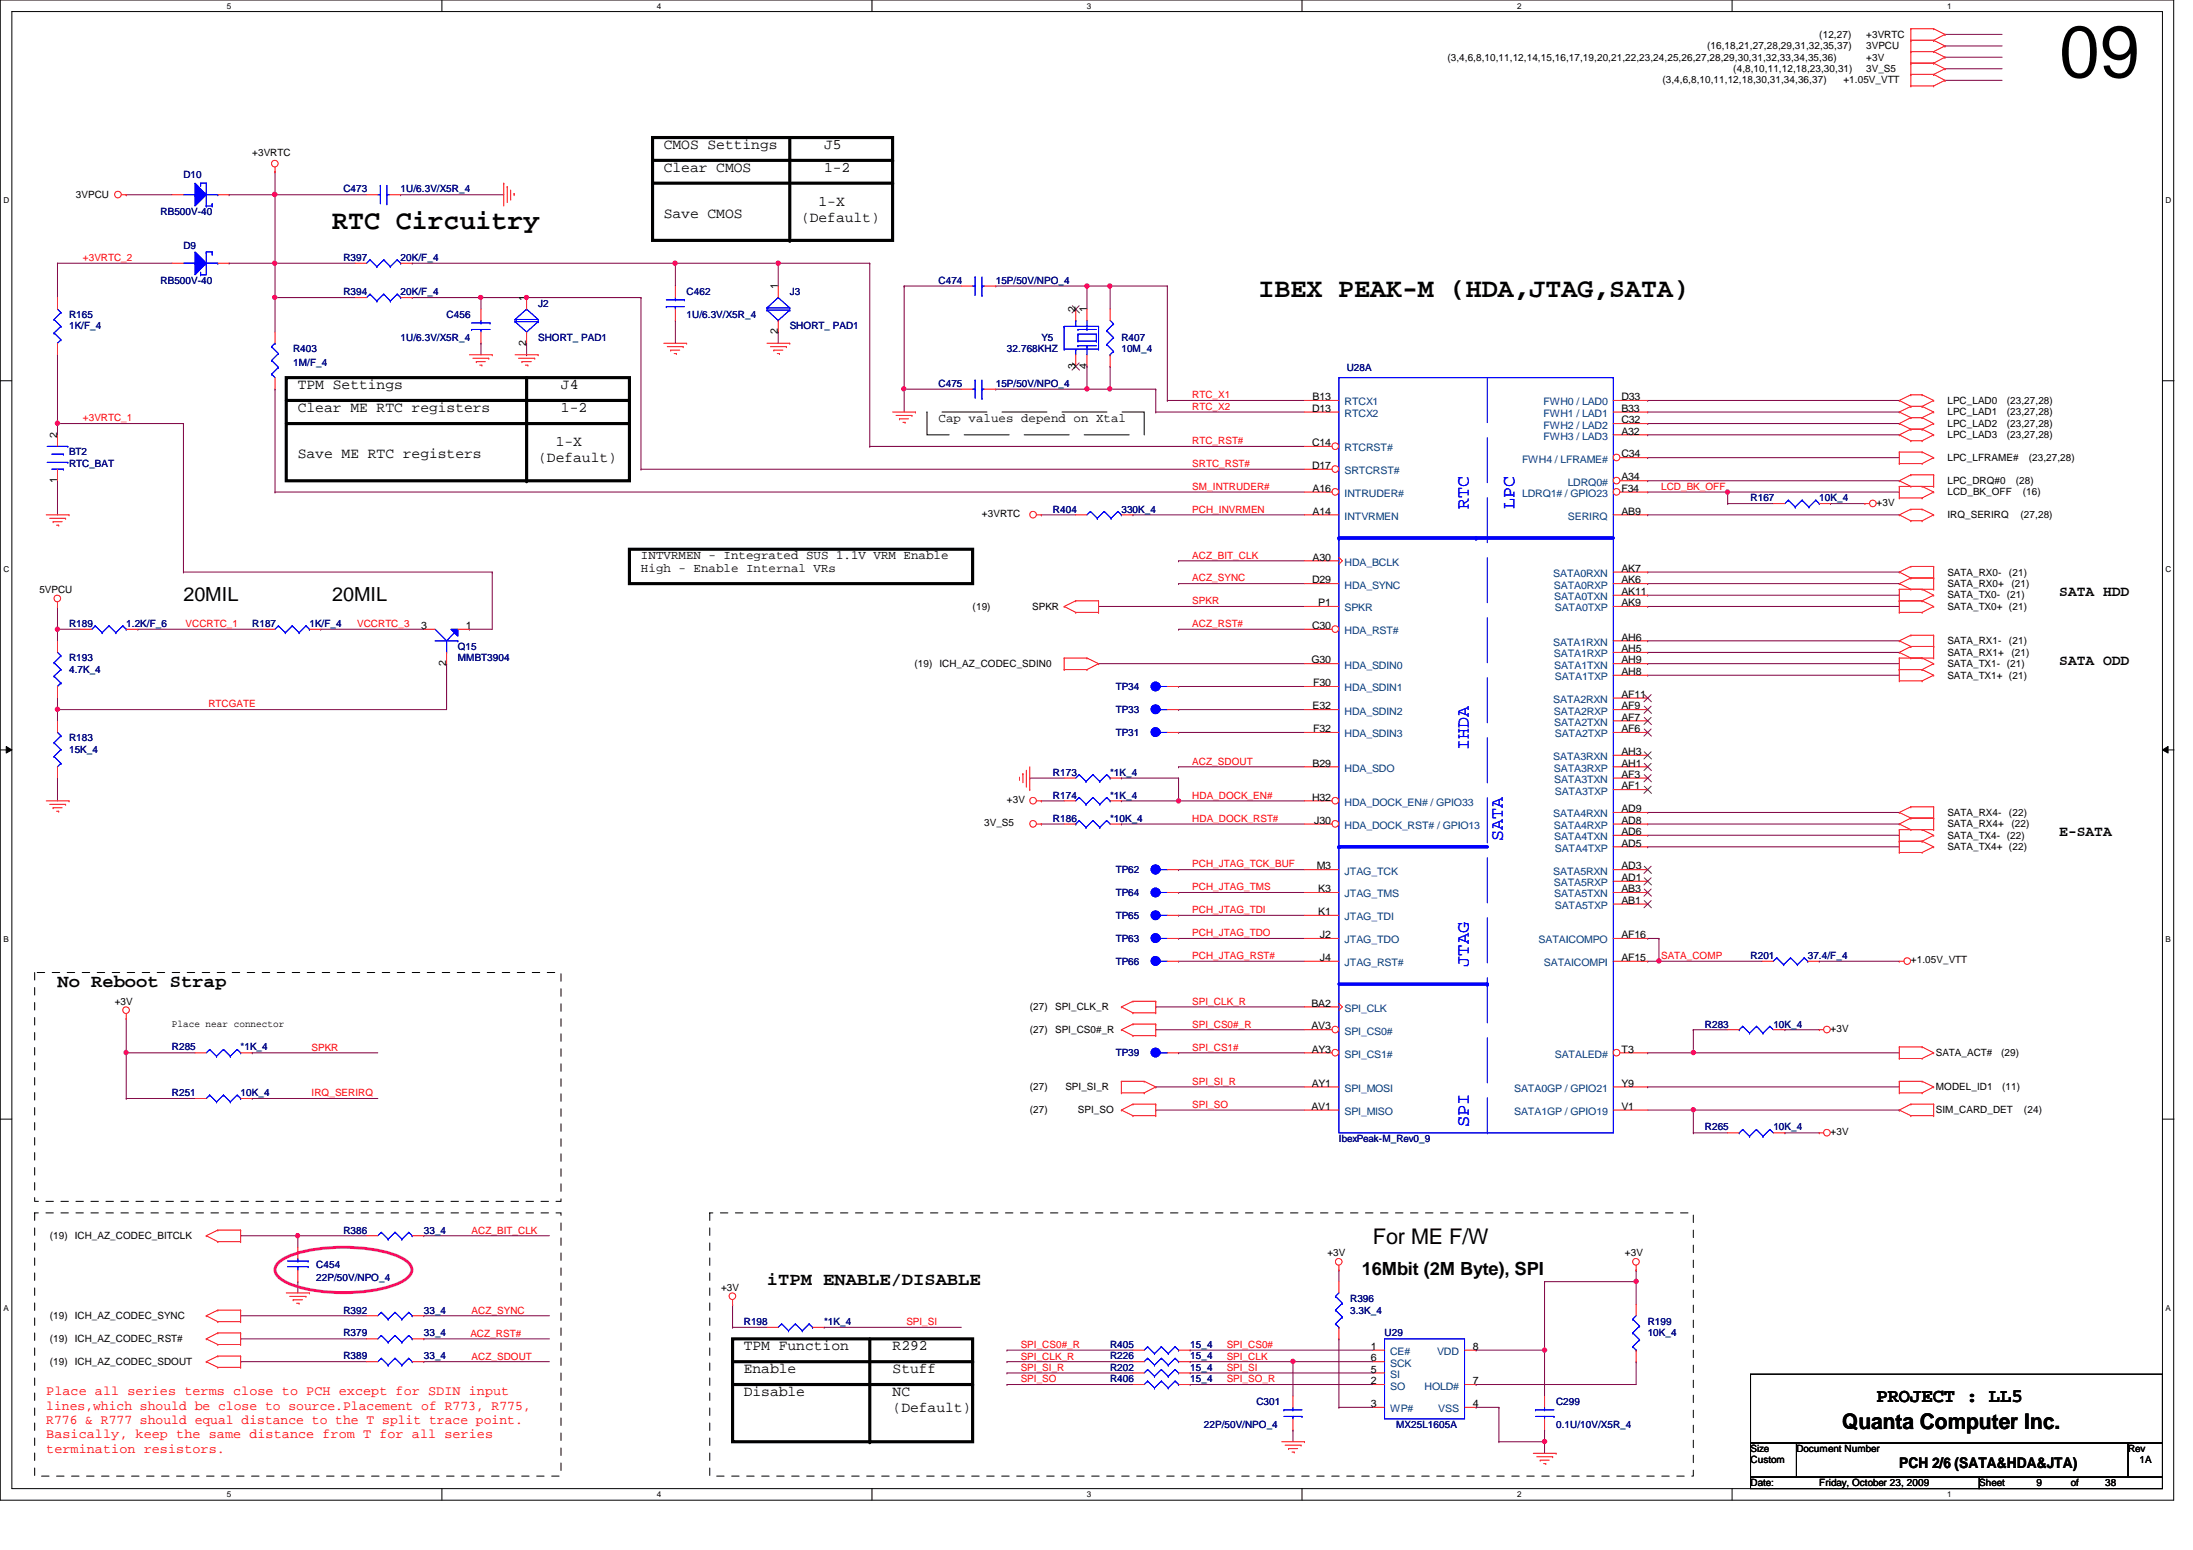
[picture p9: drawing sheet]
<svg xmlns="http://www.w3.org/2000/svg" width="297mm" height="210mm" viewBox="0 0 297 210" stroke-linecap="round" stroke-linejoin="round" font-family="sans-serif">
<defs><g id="words">
<text font-size="9.9" x="278.9" y="10.5">09</text>
<g font-size="3.7">
<text x="45" y="30.9">RTC Circuitry</text>
<text x="170.5" y="40.3">IBEX PEAK-M (HDA,JTAG,SATA)</text>
</g>
<g font-size="2.9">
<text x="186" y="168.4">For ME F/W</text>
<text x="249.5" y="193.5">Quanta Computer Inc.</text>
</g>
<g font-size="2.6">
<text x="24.8" y="81.4">20MIL</text>
<text x="45" y="81.4">20MIL</text>
<text x="254.2" y="189.8">PROJECT : LL5</text>
</g>
<g font-size="2.5" fill="#00f">
<text x="199" y="69" transform="rotate(-90 199 69)">RTC</text>
<text x="205.1" y="69" transform="rotate(-90 205.1 69)">LPC</text>
<text x="199" y="101.5" transform="rotate(-90 199 101.5)">IHDA</text>
<text x="203.6" y="113.9" transform="rotate(-90 203.6 113.9)">SATA</text>
<text x="199" y="130.9" transform="rotate(-90 199 130.9)">JTAG</text>
<text x="199" y="152.7" transform="rotate(-90 199 152.7)">SPI</text>
</g>
<g font-size="2.5">
<text x="7.8" y="133.7">No Reboot Strap</text>
<text x="103.9" y="174">iTPM ENABLE/DISABLE</text>
<text x="184.4" y="172.7">16Mbit (2M Byte), SPI</text>
</g>
<g font-size="2">
<text x="89.9" y="20.2">CMOS Settings</text>
<text x="89.9" y="23.3">Clear CMOS</text>
<text x="111.6" y="20.2">J5</text>
<text x="111.6" y="23.3">1-2</text>
<text x="89.9" y="29.5">Save CMOS</text>
<text x="110.9" y="27.9">1-X</text>
<text x="108.5" y="30.1">(Default)</text>
<text x="40.3" y="52.7">TPM Settings</text>
<text x="76" y="52.7">J4</text>
<text x="40.3" y="55.8">Clear ME RTC registers</text>
<text x="76" y="55.8">1-2</text>
<text x="40.3" y="62">Save ME RTC registers</text>
<text x="72.9" y="62.6">(Default)</text>
<text x="75.3" y="60.5">1-X</text>
<text x="278.9" y="80.7">SATA HDD</text>
<text x="278.9" y="90">SATA ODD</text>
<text x="278.9" y="113.2">E-SATA</text>
<text x="100.8" y="182.9">TPM Function</text>
<text x="100.8" y="186">Enable</text>
<text x="120.9" y="182.9">R292</text>
<text x="120.9" y="186">Stuff</text>
<text x="100.8" y="189.1">Disable</text>
<text x="120.9" y="189.1">NC</text>
<text x="120.9" y="191.2">(Default)</text>
<text x="257.3" y="198.8">PCH 2/6 (SATA&amp;HDA&amp;JTA)</text>
</g>
<g font-size="1.8" fill="#f00">
<text x="6.3" y="188.9">Place all series terms close to PCH except for SDIN input</text>
<text x="6.3" y="190.9">lines,which should be close to source.Placement of R773, R775,</text>
<text x="6.3" y="192.8">R776 &amp; R777 should equal distance to the T split trace point.</text>
<text x="6.3" y="194.8">Basically, keep the same distance from T for all series</text>
<text x="6.3" y="196.7">termination resistors.</text>
</g>
<g font-size="1.7">
<text x="127.1" y="57.1">Cap values depend on Xtal</text>
<text x="86.8" y="75.7">INTVRMEN - Integrated SUS 1.1V VRM Enable</text>
<text x="86.8" y="77.5">High - Enable Internal VRs</text>
</g>
<g font-size="1.4">
<text x="246.4" y="5.1">(12,27)</text>
<text x="252.8" y="5.1">+3VRTC</text>
<text x="196" y="8.2">(3,4,6,8,10,11,12,14,15,16,17,19,20,21,22,23,24,25,26,27,28,29,30,31,32,33,34,35,36)</text>
<text x="225.2" y="11.3">(3,4,6,8,10,11,12,18,30,31,34,36,37)</text>
<text x="231.2" y="6.7">(16,18,21,27,28,29,31,32,35,37)</text>
<text x="234.8" y="9.8">(4,8,10,11,12,18,23,30,31)</text>
<text x="249.7" y="11.3">+1.05V_VTT</text>
<text x="252.8" y="9.8">3V_S5</text>
<text x="252.8" y="8.2">+3V</text>
<text x="252.8" y="6.7">3VPCU</text>
<text x="34.2" y="21.1">+3VRTC</text>
<text x="10.3" y="26.8">3VPCU</text>
<text x="71.3" y="40.8" transform="rotate(-90 71.3 40.8)">1</text>
<text x="105.4" y="39.2" transform="rotate(-90 105.4 39.2)">1</text>
<text x="71.3" y="46.9" transform="rotate(-90 71.3 46.9)">2</text>
<text x="105.4" y="45.3" transform="rotate(-90 105.4 45.3)">2</text>
<text x="145.7" y="42.3" transform="rotate(-90 145.7 42.3)">2</text>
<text x="147.2" y="42.3" transform="rotate(-90 147.2 42.3)">1</text>
<text x="145.7" y="50" transform="rotate(-90 145.7 50)">3</text>
<text x="147.2" y="50" transform="rotate(-90 147.2 50)">4</text>
<text x="7.7" y="59.4" transform="rotate(-90 7.7 59.4)">2</text>
<text x="177.7" y="55.8">D13</text>
<text x="177.8" y="54.2">B13</text>
<text x="219.6" y="54.2">D33</text>
<text x="219.6" y="55.8">B33</text>
<text x="219.6" y="57.3">C32</text>
<text x="219.6" y="58.8">A32</text>
<text x="263.8" y="54.7">LPC_LAD0</text>
<text x="263.8" y="56.3">LPC_LAD1</text>
<text x="263.8" y="57.8">LPC_LAD2</text>
<text x="263.8" y="59.4">LPC_LAD3</text>
<text x="271.8" y="54.7">(23,27,28)</text>
<text x="271.8" y="56.3">(23,27,28)</text>
<text x="271.8" y="57.8">(23,27,28)</text>
<text x="271.8" y="59.4">(23,27,28)</text>
<text x="7.7" y="65.4" transform="rotate(-90 7.7 65.4)">1</text>
<text x="177.7" y="60.4">C14</text>
<text x="177.7" y="63.5">D17</text>
<text x="219.6" y="61.9">C34</text>
<text x="219.6" y="65.1">A34</text>
<text x="263.8" y="62.4">LPC_LFRAME#</text>
<text x="263.8" y="65.5">LPC_DRQ#0</text>
<text x="273" y="65.5">(28)</text>
<text x="274.8" y="62.4">(23,27,28)</text>
<text x="133" y="70">+3VRTC</text>
<text x="177.8" y="69.7">A14</text>
<text x="177.8" y="66.6">A16</text>
<text x="219.6" y="66.6">F34</text>
<text x="219.6" y="69.7">AB9</text>
<text x="254.2" y="68.5">+3V</text>
<text x="263.8" y="70.2">IRQ_SERIRQ</text>
<text x="263.8" y="67.1">LCD_BK_OFF</text>
<text x="273.7" y="70.2">(27,28)</text>
<text x="274" y="67.1">(16)</text>
<text x="177.8" y="75.9">A30</text>
<text x="219.6" y="77.4">AK7</text>
<text x="263.8" y="77.9">SATA_RX0-</text>
<text x="272.1" y="77.9">(21)</text>
<text x="5.3" y="80.3">5VPCU</text>
<text x="131.7" y="82.6">(19)</text>
<text x="139.8" y="82.6">SPKR</text>
<text x="177.7" y="79">D29</text>
<text x="178.6" y="82.1">P1</text>
<text x="219.6" y="79">AK6</text>
<text x="219.6" y="80.6">AK11</text>
<text x="219.6" y="82.1">AK9</text>
<text x="263.8" y="79.5">SATA_RX0+</text>
<text x="263.8" y="81">SATA_TX0- (21)</text>
<text x="263.8" y="82.6">SATA_TX0+ (21)</text>
<text x="272.5" y="79.5">(21)</text>
<text x="57.1" y="85.2">3</text>
<text x="63.1" y="85.2">1</text>
<text x="177.6" y="89.8">G30</text>
<text x="177.7" y="85.2">C30</text>
<text x="219.6" y="86.7">AH6</text>
<text x="219.6" y="88.3">AH5</text>
<text x="219.6" y="89.8">AH9</text>
<text x="263.8" y="87.2">SATA_RX1-</text>
<text x="263.8" y="88.8">SATA_RX1+</text>
<text x="272.1" y="87.2">(21)</text>
<text x="272.5" y="88.8">(21)</text>
<text x="60.4" y="90.3" transform="rotate(-90 60.4 90.3)">2</text>
<text x="123.9" y="90.3">(19)</text>
<text x="127.3" y="90.3">ICH_AZ_CODEC_SDIN0</text>
<text x="177.9" y="92.9">F30</text>
<text x="219.6" y="91.4">AH8</text>
<text x="219.6" y="94.5">AF11</text>
<text x="263.8" y="90.3">SATA_TX1- (21)</text>
<text x="263.8" y="91.9">SATA_TX1+ (21)</text>
<text x="177.8" y="96.1">E32</text>
<text x="177.9" y="99.1">F32</text>
<text x="219.6" y="96.1">AF9</text>
<text x="219.6" y="97.6">AF7</text>
<text x="219.6" y="99.1">AF6</text>
<text x="177.8" y="103.8">B29</text>
<text x="219.6" y="102.2">AH3</text>
<text x="219.6" y="103.8">AH1</text>
<text x="219.6" y="105.3">AF3</text>
<text x="219.6" y="106.9">AF1</text>
<text x="133.3" y="111.9">3V_S5</text>
<text x="136.4" y="108.8">+3V</text>
<text x="177.7" y="108.4">H32</text>
<text x="178" y="111.5">J30</text>
<text x="219.6" y="110">AD9</text>
<text x="219.6" y="111.5">AD8</text>
<text x="219.6" y="113.1">AD6</text>
<text x="263.8" y="110.5">SATA_RX4-</text>
<text x="263.8" y="112">SATA_RX4+</text>
<text x="263.8" y="113.6">SATA_TX4- (22)</text>
<text x="272.1" y="110.5">(22)</text>
<text x="272.5" y="112">(22)</text>
<text x="178.3" y="117.7">M3</text>
<text x="219.6" y="114.6">AD5</text>
<text x="219.6" y="117.7">AD3</text>
<text x="219.6" y="119.3">AD1</text>
<text x="263.8" y="115.1">SATA_TX4+ (22)</text>
<text x="178.6" y="120.8">K3</text>
<text x="178.6" y="123.9">K1</text>
<text x="219.6" y="120.8">AB3</text>
<text x="219.6" y="122.4">AB1</text>
<text x="178.8" y="127">J2</text>
<text x="178.8" y="130.1">J4</text>
<text x="219.6" y="130.1">AF15</text>
<text x="219.6" y="127">AF16</text>
<text x="258.8" y="130.5">+1.05V_VTT</text>
<text x="15.5" y="136.1">+3V</text>
<text x="139.5" y="136.8">(27)</text>
<text x="142.9" y="136.8">SPI_CLK_R</text>
<text x="177.6" y="136.3">BA2</text>
<text x="23.3" y="139.1">Place near connector</text>
<text x="139.5" y="139.9">(27)</text>
<text x="142.9" y="139.9">SPI_CS0#_R</text>
<text x="177.6" y="139.4">AV3</text>
<text x="177.7" y="142.5">AY3</text>
<text x="219.6" y="142.5">T3</text>
<text x="247.9" y="139.7">+3V</text>
<text x="262.2" y="143">SATA_ACT#</text>
<text x="271.1" y="143">(29)</text>
<text x="139.5" y="147.7">(27)</text>
<text x="144.3" y="147.7">SPI_SI_R</text>
<text x="177.7" y="147.2">AY1</text>
<text x="219.6" y="147.2">Y9</text>
<text x="262.2" y="147.7">MODEL_ID1</text>
<text x="271.2" y="147.7">(11)</text>
<text x="139.5" y="150.7">(27)</text>
<text x="146" y="150.7">SPI_SO</text>
<text x="177.6" y="150.3">AV1</text>
<text x="219.6" y="150.3">V1</text>
<text x="247.9" y="153.7">+3V</text>
<text x="262.2" y="150.7">SIM_CARD_DET</text>
<text x="274.1" y="150.7">(24)</text>
<text x="6.7" y="167.8">(19)</text>
<text x="10.1" y="167.8">ICH_AZ_CODEC_BITCLK</text>
<text x="179.8" y="170.1">+3V</text>
<text x="220.1" y="170.1">+3V</text>
<text x="6.7" y="178.6">(19)</text>
<text x="10.1" y="178.6">ICH_AZ_CODEC_SYNC</text>
<text x="97.7" y="174.8">+3V</text>
<text x="6.7" y="181.7">(19)</text>
<text x="6.7" y="184.9">(19)</text>
<text x="10.1" y="181.7">ICH_AZ_CODEC_RST#</text>
<text x="10.1" y="184.9">ICH_AZ_CODEC_SDOUT</text>
<text x="185.7" y="182.8">1</text>
<text x="185.7" y="184.4">6</text>
<text x="185.7" y="185.9">5</text>
<text x="199.5" y="182.8">8</text>
<text x="185.7" y="187.5">2</text>
<text x="185.7" y="190.5">3</text>
<text x="199.5" y="190.5">4</text>
<text x="199.5" y="187.5">7</text>
<text x="237.1" y="196.6">Size</text>
<text x="243.3" y="196.6">Document Number</text>
<text x="288.2" y="196.6">Rev</text>
<text x="237.1" y="198.2">Custom</text>
<text x="237.1" y="201.3">Date:</text>
<text x="246.4" y="201.3">Friday, October 23, 2009</text>
<text x="268.1" y="201.3">Sheet</text>
<text x="275.8" y="201.3">9</text>
<text x="280.5" y="201.3">of</text>
<text x="285.2" y="201.3">38</text>
<text x="289.8" y="198.2">1A</text>
</g>
<g font-size="1.4" fill="#000080">
<text x="21.8" y="29.1">RB500V-40</text>
<text x="24.8" y="24.2">D10</text>
<text x="46.5" y="26">C473</text>
<text x="54.3" y="26">1U/6.3V/X5R_4</text>
<text x="24.8" y="33.8">D9</text>
<text x="46.5" y="35.3">R397</text>
<text x="54.3" y="35.3">20K/F_4</text>
<text x="21.8" y="38.4">RB500V-40</text>
<text x="46.5" y="40">R394</text>
<text x="54.3" y="40">20K/F_4</text>
<text x="72.9" y="41.5">J2</text>
<text x="93" y="40">C462</text>
<text x="107" y="40">J3</text>
<text x="127.1" y="38.4">C474</text>
<text x="134.9" y="38.4">15P/50V/NPO_4</text>
<text x="9.4" y="43.1">R165</text>
<text x="9.4" y="44.6">1K/F_4</text>
<text x="39.7" y="47.7">R403</text>
<text x="54.3" y="46.2">1U/6.3V/X5R_4</text>
<text x="60.5" y="43.1">C456</text>
<text x="72.9" y="46.2">SHORT_ PAD1</text>
<text x="93" y="43.1">1U/6.3V/X5R_4</text>
<text x="107" y="44.6">SHORT_ PAD1</text>
<text x="136.4" y="47.7">32.768KHZ</text>
<text x="141.1" y="46.2">Y5</text>
<text x="151.9" y="46.2">R407</text>
<text x="151.9" y="47.7">10M_4</text>
<text x="39.7" y="49.6">1M/F_4</text>
<text x="127.1" y="52.4">C475</text>
<text x="134.9" y="52.4">15P/50V/NPO_4</text>
<text x="182.4" y="50.2">U28A</text>
<text x="9.4" y="61.7">BT2</text>
<text x="9.4" y="63.2">RTC_BAT</text>
<text x="142.6" y="69.4">R404</text>
<text x="151.9" y="69.4">330K_4</text>
<text x="237.1" y="67.9">R167</text>
<text x="246.4" y="67.9">10K_4</text>
<text x="9.4" y="89.6">R193</text>
<text x="9.4" y="84.9">R189</text>
<text x="17.1" y="84.9">1.2K/F_6</text>
<text x="34.2" y="84.9">R187</text>
<text x="41.9" y="84.9">1K/F_4</text>
<text x="62" y="88">Q15</text>
<text x="62" y="89.6">MMBT3904</text>
<text x="9.4" y="91.1">4.7K_4</text>
<text x="151.1" y="93.4">TP34</text>
<text x="9.4" y="100.4">R183</text>
<text x="9.4" y="101.9">15K_4</text>
<text x="151.1" y="99.7">TP31</text>
<text x="151.1" y="96.5">TP33</text>
<text x="142.6" y="105.1">R173</text>
<text x="150.4" y="105.1">*1K_4</text>
<text x="142.6" y="108.2">R174</text>
<text x="142.6" y="111.3">R186</text>
<text x="150.4" y="108.2">*1K_4</text>
<text x="150.4" y="111.3">*10K_4</text>
<text x="151.1" y="118.2">TP62</text>
<text x="151.1" y="124.4">TP65</text>
<text x="151.1" y="121.3">TP64</text>
<text x="151.1" y="130.6">TP66</text>
<text x="151.1" y="127.5">TP63</text>
<text x="237.1" y="129.8">R201</text>
<text x="244.9" y="129.8">37.4/F_4</text>
<text x="23.3" y="142.2">R285</text>
<text x="32.6" y="142.2">*1K_4</text>
<text x="151.1" y="143">TP39</text>
<text x="230.9" y="139.1">R283</text>
<text x="240.2" y="139.1">10K_4</text>
<text x="23.3" y="148.4">R251</text>
<text x="32.6" y="148.4">10K_4</text>
<text x="181.4" y="154.6">IbexPeak-M_Rev0_9</text>
<text x="230.9" y="153.1">R265</text>
<text x="240.2" y="153.1">10K_4</text>
<text x="46.5" y="167">R386</text>
<text x="57.4" y="167">33_4</text>
<text x="42.8" y="171.7">C454</text>
<text x="42.8" y="173.5">22P/50V/NPO_4</text>
<text x="46.5" y="177.9">R392</text>
<text x="57.4" y="177.9">33_4</text>
<text x="100.8" y="179.4">R198</text>
<text x="111.6" y="179.4">*1K_4</text>
<text x="182.9" y="176.3">R396</text>
<text x="182.9" y="177.9">3.3K_4</text>
<text x="223.2" y="179.4">R199</text>
<text x="46.5" y="181">R379</text>
<text x="46.5" y="184.1">R389</text>
<text x="57.4" y="181">33_4</text>
<text x="57.4" y="184.1">33_4</text>
<text x="150.4" y="184.1">R226</text>
<text x="150.4" y="185.6">R202</text>
<text x="150.4" y="182.5">R405</text>
<text x="161.2" y="184.1">15_4</text>
<text x="161.2" y="185.6">15_4</text>
<text x="161.2" y="182.5">15_4</text>
<text x="187.5" y="181">U29</text>
<text x="223.2" y="181">10K_4</text>
<text x="150.4" y="187.2">R406</text>
<text x="161.2" y="187.2">15_4</text>
<text x="170.2" y="190.3">C301</text>
<text x="210.8" y="190.3">C299</text>
<text x="163.1" y="193.4">22P/50V/NPO_4</text>
<text x="189.1" y="193.4">MX25L1605A</text>
<text x="210.8" y="193.4">0.1U/10V/X5R_4</text>
</g>
<g font-size="1.4" fill="#f00">
<text x="11.2" y="35.3">+3VRTC_2</text>
<text x="161.5" y="53.9">RTC_X1</text>
<text x="11.2" y="57.1">+3VRTC_1</text>
<text x="161.5" y="55.5">RTC_X2</text>
<text x="161.5" y="63.2">SRTC_RST#</text>
<text x="161.5" y="60.2">RTC_RST#</text>
<text x="161.5" y="66.3">SM_INTRUDER#</text>
<text x="161.5" y="69.4">PCH_INVRMEN</text>
<text x="225" y="66.3">LCD_BK_OFF</text>
<text x="161.5" y="75.6">ACZ_BIT_CLK</text>
<text x="161.5" y="81.8">SPKR</text>
<text x="161.5" y="78.7">ACZ_SYNC</text>
<text x="25.1" y="84.9">VCCRTC_1</text>
<text x="48.4" y="84.9">VCCRTC_3</text>
<text x="161.5" y="84.9">ACZ_RST#</text>
<text x="28.2" y="95.8">RTCGATE</text>
<text x="161.5" y="103.5">ACZ_SDOUT</text>
<text x="161.5" y="108.2">HDA_DOCK_EN#</text>
<text x="161.5" y="111.3">HDA_DOCK_RST#</text>
<text x="161.5" y="117.5">PCH_JTAG_TCK_BUF</text>
<text x="161.5" y="120.6">PCH_JTAG_TMS</text>
<text x="161.5" y="123.7">PCH_JTAG_TDI</text>
<text x="161.5" y="126.8">PCH_JTAG_TDO</text>
<text x="161.5" y="129.9">PCH_JTAG_RST#</text>
<text x="225" y="129.9">SATA_COMP</text>
<text x="161.5" y="136.1">SPI_CLK_R</text>
<text x="42.2" y="142.3">SPKR</text>
<text x="161.5" y="142.3">SPI_CS1#</text>
<text x="161.5" y="139.1">SPI_CS0#_R</text>
<text x="42.2" y="148.5">IRQ_SERIRQ</text>
<text x="161.5" y="146.9">SPI_SI_R</text>
<text x="161.5" y="150">SPI_SO</text>
<text x="63.9" y="167">ACZ_BIT_CLK</text>
<text x="63.9" y="177.9">ACZ_SYNC</text>
<text x="122.8" y="179.5">SPI_SI</text>
<text x="63.7" y="181">ACZ_RST#</text>
<text x="63.9" y="184.1">ACZ_SDOUT</text>
<text x="138.3" y="184.1">SPI_CLK_R</text>
<text x="138.3" y="185.6">SPI_SI_R</text>
<text x="138.3" y="182.5">SPI_CS0#_R</text>
<text x="166.2" y="184.1">SPI_CLK</text>
<text x="166.2" y="182.5">SPI_CS0#</text>
<text x="166.2" y="185.6">SPI_SI</text>
<text x="138.3" y="187.2">SPI_SO</text>
<text x="166.2" y="187.2">SPI_SO_R</text>
</g>
<g font-size="1.4" fill="#004080">
<text x="182.1" y="54.9">RTCX1</text>
<text x="182.1" y="56.5">RTCX2</text>
<text x="209.1" y="54.9">FWH0 / LAD0</text>
<text x="209.1" y="56.5">FWH1 / LAD1</text>
<text x="209.1" y="58">FWH2 / LAD2</text>
<text x="209.1" y="59.6">FWH3 / LAD3</text>
<text x="182.1" y="61.1">RTCRST#</text>
<text x="182.1" y="64.2">SRTCRST#</text>
<text x="206.2" y="62.7">FWH4 / LFRAME#</text>
<text x="212.3" y="65.8">LDRQ0#</text>
<text x="182.1" y="70.4">INTVRMEN</text>
<text x="182.1" y="67.3">INTRUDER#</text>
<text x="206.2" y="67.3">LDRQ1# / GPIO23</text>
<text x="212.4" y="70.4">SERIRQ</text>
<text x="182.1" y="76.6">HDA_BCLK</text>
<text x="182.1" y="79.7">HDA_SYNC</text>
<text x="182.1" y="82.8">SPKR</text>
<text x="210.4" y="78.1">SATA0RXN</text>
<text x="210.5" y="79.7">SATA0RXP</text>
<text x="210.5" y="81.3">SATA0TXN</text>
<text x="210.6" y="82.8">SATA0TXP</text>
<text x="182.1" y="85.9">HDA_RST#</text>
<text x="210.4" y="87.5">SATA1RXN</text>
<text x="210.5" y="89">SATA1RXP</text>
<text x="182.1" y="90.6">HDA_SDIN0</text>
<text x="182.1" y="93.6">HDA_SDIN1</text>
<text x="210.4" y="95.2">SATA2RXN</text>
<text x="210.5" y="90.6">SATA1TXN</text>
<text x="210.6" y="92.1">SATA1TXP</text>
<text x="182.1" y="96.8">HDA_SDIN2</text>
<text x="182.1" y="99.9">HDA_SDIN3</text>
<text x="210.5" y="96.8">SATA2RXP</text>
<text x="210.5" y="98.3">SATA2TXN</text>
<text x="210.6" y="99.9">SATA2TXP</text>
<text x="182.1" y="104.5">HDA_SDO</text>
<text x="210.4" y="103">SATA3RXN</text>
<text x="210.5" y="104.5">SATA3RXP</text>
<text x="210.5" y="106">SATA3TXN</text>
<text x="210.6" y="107.6">SATA3TXP</text>
<text x="182.1" y="109.1">HDA_DOCK_EN# / GPIO33</text>
<text x="182.1" y="112.3">HDA_DOCK_RST# / GPIO13</text>
<text x="210.4" y="110.7">SATA4RXN</text>
<text x="210.5" y="112.3">SATA4RXP</text>
<text x="210.5" y="113.8">SATA4TXN</text>
<text x="182.1" y="118.4">JTAG_TCK</text>
<text x="210.4" y="118.4">SATA5RXN</text>
<text x="210.6" y="115.4">SATA4TXP</text>
<text x="182.1" y="121.5">JTAG_TMS</text>
<text x="182.1" y="124.6">JTAG_TDI</text>
<text x="210.5" y="120">SATA5RXP</text>
<text x="210.5" y="121.5">SATA5TXN</text>
<text x="210.6" y="123.1">SATA5TXP</text>
<text x="182.1" y="127.8">JTAG_TDO</text>
<text x="182.1" y="130.9">JTAG_RST#</text>
<text x="208.4" y="127.8">SATAICOMPO</text>
<text x="209.1" y="130.9">SATAICOMPI</text>
<text x="182.1" y="137">SPI_CLK</text>
<text x="182.1" y="140.1">SPI_CS0#</text>
<text x="182.1" y="143.3">SPI_CS1#</text>
<text x="210.6" y="143.3">SATALED#</text>
<text x="182.1" y="147.9">SPI_MOSI</text>
<text x="205.1" y="147.9">SATA0GP / GPIO21</text>
<text x="182.1" y="151">SPI_MISO</text>
<text x="205.1" y="151">SATA1GP / GPIO19</text>
<text x="188.3" y="183.5">CE#</text>
<text x="188.3" y="185.1">SCK</text>
<text x="194.6" y="183.5">VDD</text>
<text x="188.3" y="186.6">SI</text>
<text x="188.3" y="188.2">SO</text>
<text x="188.3" y="191.3">WP#</text>
<text x="193" y="188.2">HOLD#</text>
<text x="194.8" y="191.3">VSS</text>
</g>
<g font-size="1.1">
<text x="30.7" y="1.2">5</text>
<text x="89" y="1.2">4</text>
<text x="147.2" y="1.2">3</text>
<text x="205.5" y="1.2">2</text>
<text x="263.7" y="1.2">1</text>
<text x=".5" y="27.5">D</text>
<text x="293.3" y="27.5">D</text>
<text x=".5" y="77.5">C</text>
<text x="293.3" y="77.5">C</text>
<text x=".5" y="127.5">B</text>
<text x="293.3" y="127.5">B</text>
<text x=".5" y="177.5">A</text>
<text x="293.3" y="177.5">A</text>
<text x="30.7" y="202.8">5</text>
<text x="89" y="202.8">4</text>
<text x="147.2" y="202.8">3</text>
<text x="205.5" y="202.8">2</text>
<text x="263.7" y="202.8">1</text>
</g>
</g></defs>
<path d="M0 0h294.4v203.2h-294.4zM1.6 1.6h291.3v200h-291.3z" fill="none" stroke="#000" stroke-width=".14"/>
<g fill="#fff">
<path d="M30.7 .2h.6v1.2h-.6z"/>
<path d="M30.7 201.8h.6v1.2h-.6z"/>
</g>
<path d="M59.9 0v1.6M59.9 201.6v1.6" fill="none" stroke="#000" stroke-width=".14"/>
<g fill="#fff">
<path d="M89 .2h.6v1.2h-.6z"/>
<path d="M89 201.8h.6v1.2h-.6z"/>
</g>
<path d="M118.1 0v1.6M118.1 201.6v1.6" fill="none" stroke="#000" stroke-width=".14"/>
<g fill="#fff">
<path d="M147.2 .2h.6v1.2h-.6z"/>
<path d="M147.2 201.8h.6v1.2h-.6z"/>
</g>
<path d="M176.4 0v1.6M176.4 201.6v1.6" fill="none" stroke="#000" stroke-width=".14"/>
<g fill="#fff">
<path d="M205.5 .2h.6v1.2h-.6z"/>
<path d="M205.5 201.8h.6v1.2h-.6z"/>
</g>
<path d="M234.6 0v1.6M234.6 201.6v1.6" fill="none" stroke="#000" stroke-width=".14"/>
<g fill="#fff">
<path d="M263.7 .2h.6v1.2h-.6z"/>
<path d="M263.7 201.8h.6v1.2h-.6z"/>
<path d="M.5 26.5h.7v1.2h-.7z"/>
<path d="M293.3 26.5h.8v1.2h-.8z"/>
<path d="M.5 76.5h.7v1.2h-.7z"/>
<path d="M293.3 76.5h.8v1.2h-.8z"/>
</g>
<path d="M0 51.6h1.6M292.9 51.6h1.6" fill="none" stroke="#000" stroke-width=".14"/>
<g fill="#fff">
<path d="M.5 126.5h.7v1.2h-.7z"/>
<path d="M293.3 126.5h.7v1.2h-.7z"/>
</g>
<path d="M0 101.6h1.6M.8 101.1l.8 .5-.8 .4zM292.9 101.6l.8-.5v.9zM292.9 101.6h1.6" fill="none" stroke="#000" stroke-width=".14"/>
<path d="M.8 101.1l.8 .5-.8 .4zM292.9 101.6l.8-.5v.9z" fill="#000"/>
<g fill="#fff">
<path d="M.5 176.5h.7v1.2h-.7z"/>
<path d="M293.3 176.5h.7v1.2h-.7z"/>
</g>
<path d="M0 151.6h1.6M292.9 151.6h1.6" fill="none" stroke="#000" stroke-width=".14"/>
<g fill="none" stroke="#800040" stroke-width=".14">
<path d="M223.2 54.2h.1M223.2 55.8h.1M223.2 57.4h.1M223.2 58.9h.1M223.2 54.2h34.1M223.2 55.8h34.1M223.2 57.4h34.1M223.2 58.9h34.1M223.2 62h.1M223.2 65.1h.1M223.2 62h34.1M223.2 65.1h34.1"/>
<path d="M234 66.6h.1M234 66.6h23.3"/>
</g>
<circle cx="234" cy="66.6" r=".29" fill="#f0f"/>
<circle cx="234" cy="66.6" r=".29" fill="none" stroke="#f0f" stroke-width=".14"/>
<g fill="none" stroke="#800040" stroke-width=".14">
<path d="M158.1 38.7h.1M158.1 38.7v15.5M150.4 52.7h.1M150.4 52.7h6.1M156.5 55.8h.1M156.5 52.7h.1M156.5 55.8h20.2M156.5 52.7v3.1M158.1 54.2h.1M158.1 54.2h18.6M223.2 69.7h.1M223.2 77.5h.1"/>
<path d="M223.2 79h.1M223.2 69.7h34.1M223.2 77.5h34.1M223.2 79h34.1M223.2 80.6h.1M223.2 82.1h.1M223.2 86.8h.1M223.2 88.3h.1M223.2 89.9h.1M223.2 91.4h.1M223.2 80.6h34.1M223.2 82.1h34.1"/>
<path d="M223.2 86.8h34.1M223.2 88.3h34.1M223.2 89.9h34.1M223.2 91.4h34.1M223.2 127.1h.1M223.2 127.1h1.5M224.7 127.1h.1M224.7 127.1v3.1M246.4 130.2h.1M246.4 130.2h10.9"/>
</g>
<circle cx="150.3" cy="52.7" r=".3" fill="#f0f"/>
<circle cx="150.3" cy="52.7" r=".3" fill="none" stroke="#f0f" stroke-width=".14"/>
<path d="M122.5 38.7h.1M122.5 38.7h7.7M147.2 38.7h.1M147.2 38.7h3.2M122.5 52.7h.1M122.5 52.7h7.7M122.5 52.7v3.1" fill="none" stroke="#800040" stroke-width=".14"/>
<circle cx="122.4" cy="52.7" r=".3" fill="#f0f"/>
<circle cx="122.4" cy="52.7" r=".3" fill="none" stroke="#f0f" stroke-width=".14"/>
<path d="M150.4 38.7h.1M150.4 38.7v3.2" fill="none" stroke="#800040" stroke-width=".14"/>
<circle cx="150.3" cy="38.7" r=".3" fill="#f0f"/>
<circle cx="150.3" cy="38.7" r=".3" fill="none" stroke="#f0f" stroke-width=".14"/>
<path d="M147.2 52.7h.1M150.4 49.6h.1M150.4 49.6v3.1h-3.2" fill="none" stroke="#800040" stroke-width=".14"/>
<circle cx="147.2" cy="52.7" r=".3" fill="#f0f"/>
<circle cx="147.2" cy="52.7" r=".3" fill="none" stroke="#f0f" stroke-width=".14"/>
<path d="M147.2 38.7h.1M147.2 38.7v3.2" fill="none" stroke="#800040" stroke-width=".14"/>
<circle cx="147.2" cy="38.7" r=".3" fill="#f0f"/>
<circle cx="147.2" cy="38.7" r=".3" fill="none" stroke="#f0f" stroke-width=".14"/>
<g fill="none" stroke="#800040" stroke-width=".14">
<path d="M134.9 38.7h.1M134.9 38.7h12.3M37.3 40.3h.1M37.3 40.3h10.8M134.9 52.7h.1M147.2 49.6h.1M147.2 49.6v3.1h-12.3M159.6 79h.1M159.6 75.9h.1M159.6 79h17.1M159.6 75.9h17.1M148.8 82.1h.1"/>
<path d="M148.8 89.9h.1M148.8 82.1h27.9M148.8 89.9h27.9M159.6 85.2h.1M159.6 85.2h17.1M159.6 103.8h.1M159.6 103.8h17.1M223.2 130.2h.1M223.2 130.2h1.5M156.5 147.2h.1M156.5 147.2h20.2"/>
</g>
<circle cx="37.2" cy="40.3" r=".29" fill="#f0f"/>
<circle cx="37.2" cy="40.3" r=".29" fill="none" stroke="#f0f" stroke-width=".14"/>
<path d="M71.3 40.3h.1M71.3 40.3h15.5" fill="none" stroke="#800040" stroke-width=".14"/>
<circle cx="71.3" cy="40.3" r=".29" fill="#f0f"/>
<circle cx="71.3" cy="40.3" r=".29" fill="none" stroke="#f0f" stroke-width=".14"/>
<path d="M37.3 26.4h.1M37.3 26.4v9.2" fill="none" stroke="#800040" stroke-width=".14"/>
<circle cx="37.2" cy="26.3" r=".3" fill="#f0f"/>
<circle cx="37.2" cy="26.3" r=".3" fill="none" stroke="#f0f" stroke-width=".14"/>
<g fill="none" stroke="#800040" stroke-width=".14">
<path d="M7.8 35.6h.1M7.8 35.6h15.5M31 26.4h.1M31 26.4h6.3M37.3 35.6h.1M37.3 35.6h10.8M55.8 40.3h.1M55.8 40.3h9.3M65.1 40.3h.1M65.1 40.3v1.6M86.8 40.3h.1M86.8 40.3v23.2"/>
<path d="M86.8 63.5h.1M86.8 63.5h89.9"/>
</g>
<circle cx="65.1" cy="40.3" r=".29" fill="#f0f"/>
<circle cx="65.1" cy="40.3" r=".29" fill="none" stroke="#f0f" stroke-width=".14"/>
<g fill="none" stroke="#800040" stroke-width=".14">
<path d="M7.8 35.6h.1M7.8 35.6v4.7M17.1 26.4h.1M17.1 26.4h6.2M37.3 26.4h.1M37.3 35.6h.1M37.3 26.4h12.4M37.3 35.6v4.7M54.3 26.4h.1M54.3 26.4h13.9M55.8 35.6h.1M55.8 35.6h35.7"/>
<path d="M91.5 35.6h.1M91.5 35.6v3.1M65.1 46.5h.1M65.1 46.5v1.5M91.5 43.4h.1M91.5 43.4v3.1M37.3 66.6h.1M37.3 66.6h139.4"/>
</g>
<circle cx="37.2" cy="35.6" r=".3" fill="#f0f"/>
<circle cx="37.2" cy="35.6" r=".3" fill="none" stroke="#f0f" stroke-width=".14"/>
<path d="M91.5 35.6h.1M91.5 35.6h13.9" fill="none" stroke="#800040" stroke-width=".14"/>
<circle cx="105.4" cy="35.6" r=".3" fill="#f0f"/>
<circle cx="105.4" cy="35.6" r=".3" fill="none" stroke="#f0f" stroke-width=".14"/>
<circle cx="91.4" cy="35.6" r=".3" fill="#f0f"/>
<circle cx="91.4" cy="35.6" r=".3" fill="none" stroke="#f0f" stroke-width=".14"/>
<path d="M31 35.6h.1M31 35.6h6.3M37.3 23.2h.1M37.3 23.2v3.2M105.4 35.6h.1M105.4 35.6v3.1M105.4 35.6h12.4M117.8 35.6h.1M117.8 35.6v24.9M7.8 48h.1M7.8 48v9.4" fill="none" stroke="#800040" stroke-width=".14"/>
<circle cx="37.2" cy="26.3" r=".3" fill="#f0f"/>
<circle cx="37.2" cy="26.3" r=".3" fill="none" stroke="#f0f" stroke-width=".14"/>
<g fill="none" stroke="#800040" stroke-width=".14">
<path d="M37.3 52.7h.1M37.3 40.3h.1M37.3 40.3v4.7M37.3 52.7v13.9M65.1 40.3h.1M65.1 40.3h6.2M117.8 60.5h.1M117.8 60.5h58.9M141.1 69.7h.1M141.1 69.7h4.6M153.5 69.7h.1M153.5 69.7h23.2"/>
<path d="M224.7 130.2h.1M224.7 130.2h14"/>
</g>
<circle cx="224.7" cy="130.1" r=".3" fill="#f0f"/>
<circle cx="224.7" cy="130.1" r=".3" fill="none" stroke="#f0f" stroke-width=".14"/>
<g fill="none" stroke="#800040" stroke-width=".14">
<path d="M32.6 178.2h.1M32.6 178.2h17.1M40.3 167.3h.1M40.3 167.3h9.4M57.4 167.3h.1M57.4 178.2h.1M57.4 167.3h17M57.4 178.2h17M32.6 181.3h.1M32.6 184.4h.1M32.6 181.3h17.1M32.6 184.4h17.1"/>
<path d="M57.4 181.3h.1M57.4 184.4h.1M57.4 181.3h17M57.4 184.4h17"/>
</g>
<circle cx="40.3" cy="167.3" r=".29" fill="#f0f"/>
<circle cx="40.3" cy="167.3" r=".29" fill="none" stroke="#f0f" stroke-width=".14"/>
<path d="M141.1 111.6h.1M141.1 108.5h.1M141.1 111.6h3M141.1 108.5h3M159.6 108.5h.1M159.6 108.5h17.1" fill="none" stroke="#800040" stroke-width=".14"/>
<circle cx="159.6" cy="108.5" r=".3" fill="#f0f"/>
<circle cx="159.6" cy="108.5" r=".3" fill="none" stroke="#f0f" stroke-width=".14"/>
<g fill="none" stroke="#800040" stroke-width=".14">
<path d="M151.9 111.6h.1M151.9 111.6h24.8M17.1 137.9h.1M17.1 137.9v4.7M156.5 139.4h.1M156.5 136.4h.1M156.5 139.4h20.2M156.5 136.4h20.2M17.1 142.6h.1M17.1 142.6h9.3M34.2 142.6h.1M34.2 142.6h17"/>
<path d="M156.5 150.3h.1M156.5 150.3h20.2M159.6 142.6h.1M159.6 142.6h17.1"/>
</g>
<circle cx="17.1" cy="142.5" r=".29" fill="#f0f"/>
<circle cx="17.1" cy="142.5" r=".29" fill="none" stroke="#f0f" stroke-width=".14"/>
<g fill="none" stroke="#800040" stroke-width=".14">
<path d="M105.4 45h.1M105.4 45v1.5M223.2 66.6h.1M223.2 66.6h10.8M234 68.2h.1M234 66.6h.1M234 68.2h6.2M234 66.6v1.6M247.9 68.2h.1M247.9 68.2h4.7M159.6 99.2h.1M159.6 96.1h.1"/>
<path d="M159.6 93h.1M159.6 99.2h17.1M159.6 96.1h17.1M159.6 93h17.1M139.5 105.4h.1M139.5 105.4h4.6M151.9 108.5h.1M151.9 105.4h.1M151.9 105.4h7.7M159.6 105.4h.1M159.6 105.4v3.1h-7.7M223.2 110h.1"/>
<path d="M223.2 111.6h.1M223.2 113.1h.1M223.2 114.7h.1M223.2 110h34.1M223.2 111.6h34.1M223.2 113.1h34.1M223.2 114.7h34.1M229.4 139.4h.1M229.4 139.4h4.6M229.4 139.4v3.2M241.8 139.4h.1M241.8 139.4h4.6"/>
<path d="M17.1 142.6h.1M17.1 148.8h.1M17.1 142.6v6.2M17.1 148.8h9.3M34.2 148.8h.1M34.2 148.8h17M223.2 142.6h.1M223.2 142.6h34.1M229.4 142.6h.1M32.6 167.3h.1M32.6 167.3h7.7M40.3 167.3h.1"/>
<path d="M40.3 173.6h.1M40.3 167.3v1.6M40.3 173.6v1.5"/>
</g>
<circle cx="229.4" cy="142.5" r=".3" fill="#f0f"/>
<circle cx="229.4" cy="142.5" r=".3" fill="none" stroke="#f0f" stroke-width=".14"/>
<g fill="none" stroke="#800040" stroke-width=".14">
<path d="M263.4 9.3h.1M263.4 7.7h.1M263.4 4.7h.1M263.4 6.2h.1M263.4 10.9h.1M263.4 9.3h7.8M263.4 7.7h7.8M263.4 4.7h7.8M263.4 6.2h7.8M263.4 10.9h7.8M122.5 38.7h.1M122.5 38.7v14"/>
<path d="M150.4 38.7h.1M150.4 38.7h7.7M71.3 48h.1M71.3 46.5v1.5M7.8 65.1h.1M7.8 65.1v4.6M7.8 85.2h.1M7.8 85.2v1.6M18.7 85.2h.1M18.7 85.2h17M43.4 85.2h.1M43.4 85.2h14"/>
<path d="M159.6 117.8h.1M159.6 117.8h17.1M159.6 120.9h.1M159.6 124h.1M159.6 127.1h.1M159.6 130.2h.1M159.6 120.9h17.1M159.6 124h17.1M159.6 127.1h17.1M159.6 130.2h17.1M223.2 147.2h.1M223.2 147.2h34.1"/>
</g>
<circle cx="7.8" cy="85.2" r=".3" fill="#f0f"/>
<circle cx="7.8" cy="85.2" r=".3" fill="none" stroke="#f0f" stroke-width=".14"/>
<path d="M7.8 96.1h.1M7.8 96.1v1.5M60.5 89.9h.1M60.5 89.9v6.2" fill="none" stroke="#800040" stroke-width=".14"/>
<circle cx="7.8" cy="96" r=".3" fill="#f0f"/>
<circle cx="7.8" cy="96" r=".3" fill="none" stroke="#f0f" stroke-width=".14"/>
<g fill="none" stroke="#800040" stroke-width=".14">
<path d="M7.8 57.4h.1M7.8 57.4h17M24.8 57.4h.1M24.8 57.4v20.1M24.8 77.5h.1M24.8 77.5h41.9M7.8 96.1h.1M7.8 85.2h.1M7.8 96.1h52.7M7.8 85.2h3.1M63.6 85.2h.1M63.6 85.2h3.1"/>
<path d="M7.8 105.4h.1M7.8 105.4v3.1"/>
</g>
<circle cx="7.8" cy="57.3" r=".3" fill="#f0f"/>
<circle cx="7.8" cy="57.3" r=".3" fill="none" stroke="#f0f" stroke-width=".14"/>
<g fill="none" stroke="#800040" stroke-width=".14">
<path d="M7.8 57.4h.1M7.8 57.4v1.5M66.7 77.5h.1M66.7 77.5v7.7M7.8 94.5h.1M7.8 82.1h.1M7.8 82.1v3.1M7.8 94.5v1.6M209.2 173.6h.1M209.2 173.6h12.4M175.1 184.4h.1M175.1 184.4v4.7"/>
<path d="M181.4 190.6h.1M181.4 190.6h4.6M199.9 182.8h.1M199.9 182.8h9.3M203 190.6h.1M203 195.2h.1M203 190.6v4.6M203 195.2h6.2M209.2 182.8h.1M209.2 195.2h.1M209.2 182.8v6.3M209.2 195.2v1.6"/>
</g>
<circle cx="209.2" cy="195.2" r=".29" fill="#f0f"/>
<circle cx="209.2" cy="195.2" r=".29" fill="none" stroke="#f0f" stroke-width=".14"/>
<path d="M209.2 173.6h.1M209.2 173.6v9.2" fill="none" stroke="#800040" stroke-width=".14"/>
<circle cx="209.2" cy="182.8" r=".3" fill="#f0f"/>
<circle cx="209.2" cy="182.8" r=".3" fill="none" stroke="#f0f" stroke-width=".14"/>
<path d="M221.6 173.6h.1M221.6 173.6v3.1M199.9 187.5h.1M199.9 190.6h.1M199.9 187.5h21.7M199.9 190.6h3.1M209.2 193.7h.1M209.2 193.7v1.5" fill="none" stroke="#800040" stroke-width=".14"/>
<circle cx="221.6" cy="173.5" r=".3" fill="#f0f"/>
<circle cx="221.6" cy="173.5" r=".3" fill="none" stroke="#f0f" stroke-width=".14"/>
<g fill="none" stroke="#800040" stroke-width=".14">
<path d="M181.4 172h.1M181.4 172v1.6M136.4 187.5h.1M136.4 184.4h.1M136.4 185.9h.1M136.4 182.8h.1M136.4 187.5h17.1M136.4 184.4h17.1M136.4 185.9h17.1M136.4 182.8h17.1M161.2 184.4h.1M161.2 187.5h.1"/>
<path d="M161.2 182.8h.1M161.2 187.5h24.8M161.2 184.4h24.8M161.2 182.8h24.8M175.1 193.7h.1M175.1 184.4h.1M175.1 193.7v1.5"/>
</g>
<circle cx="175.1" cy="184.4" r=".3" fill="#f0f"/>
<circle cx="175.1" cy="184.4" r=".3" fill="none" stroke="#f0f" stroke-width=".14"/>
<g fill="none" stroke="#800040" stroke-width=".14">
<path d="M223.2 150.3h6.2M229.4 150.3h.1M229.4 153.4h.1M229.4 153.4h4.6M229.4 150.3v3.1M241.8 153.4h.1M241.8 153.4h4.6M99.2 179.7h.1M99.2 176.7h.1M99.2 179.7h4.7M99.2 176.7v3M111.6 179.7h.1"/>
<path d="M111.6 179.7h18.6M221.6 172h.1M221.6 172v1.6M161.2 185.9h.1M161.2 185.9h24.8M181.4 181.3h.1M181.4 181.3v9.3M221.6 184.4h.1M221.6 184.4v3.1"/>
</g>
<circle cx="229.4" cy="150.3" r=".3" fill="#f0f"/>
<circle cx="229.4" cy="150.3" r=".3" fill="none" stroke="#f0f" stroke-width=".14"/>
<path d="M229.4 150.3h27.9M257.3 150.3h.1" fill="none" stroke="#800040" stroke-width=".14"/>
<g fill="none" stroke="#f00" stroke-width=".14">
<path d="M258.8 10.1h.1M258.8 8.6h.1M258.8 7h.1M258.8 5.5h.1M258.8 3.9h.1M258.8 11.6h.1M258.8 8.6h3.1M258.8 10.1h3.1M258.8 3.9v7.7M258.8 7h3.1M258.8 3.9h3.1M258.8 5.5h3.1"/>
<path d="M258.8 11.6h3.1M261.9 8.6h.1M261.9 10.1h.1M261.9 7h.1M261.9 3.9h.1M261.9 5.5h.1M261.9 11.6h.1M261.9 8.6l1.5 .7M261.9 7l1.5 .7M261.9 3.9l1.5 .8M261.9 5.5l1.5 .7M261.9 10.1l1.5 .8"/>
<path d="M263.4 9.3h.1M263.4 7.7h.1M263.4 4.7h.1M263.4 6.2h.1M263.4 10.9h.1M263.4 9.3l-1.5 .8M263.4 7.7l-1.5 .9M263.4 4.7l-1.5 .8M263.4 6.2l-1.5 .8M263.4 10.9l-1.5 .7M16.5 26.4h.6M17.1 26.4h.1"/>
<path d="M37.3 23.2h.1M37.3 22.6v.6M68.2 24.8h.1M68.2 24.8v3.1M68.7 25.3h.1M68.7 25.3v2.1M69.2 27h.1M69.2 25.7v1.3M69.6 26.2h.1M69.6 26.2v.3M48.1 40.3h1.6M54.3 40.3h1.5"/>
<path d="M63.6 48h3.1M64 48.5h2.2M64.5 49h.1M64.5 49h1.2M65 49.4h.3M65.3 49.4h.1M66.2 48.5h.1M66.7 48h.1M69.8 48h3.1M70.2 48.5h2.2M70.7 49h.1M70.7 49h1.3"/>
<path d="M71.2 49.4h.3M71.5 49.4h.1M72.4 48.5h.1M72.9 48h.1M89.9 46.5h3.1M90.4 46.9h2.1M90.8 47.4h.1M90.8 47.4h1.3M91.3 47.9h.3M91.6 47.9h.1M92.5 46.9h.1M93 46.5h.1"/>
<path d="M103.9 46.5h3.1M104.3 46.9h2.2M104.8 47.4h.1M104.8 47.4h1.2M105.3 47.9h.3M105.6 47.9h.1M106.5 46.9h.1M107 46.5h.1M120.9 55.8h3.1M121.4 56.3h2.1M121.8 56.7h.1M121.8 56.7h1.3"/>
<path d="M122.3 57.2h.3M122.6 57.2h.1M123.5 56.3h.1M124 55.8h.1M257.3 54.2h.1M257.3 55.8h.1M257.3 57.4h.1M257.3 58.9h.1M257.3 54.2l1.5 .8M257.3 55.8l1.5 .8M257.3 57.4l1.5 .7M257.3 58.9l1.5 .8"/>
<path d="M258.8 53.5h.1M258.8 55h.1M258.8 56.6h.1M258.8 58.1h.1M258.8 59.7h.1M258.8 53.5l-1.5 .7M258.8 53.5h1.5M258.8 55h1.5M258.8 55l-1.5 .8M258.8 56.6h1.5M258.8 56.6l-1.5 .8M258.8 58.1h1.5"/>
<path d="M258.8 58.1l-1.5 .8M258.8 59.7h1.5M260.3 53.5h.1M260.3 55h.1M260.3 56.6h.1M260.3 58.1h.1M260.3 59.7h.1M260.3 53.5l1.6 .7M260.3 55l1.6 .8M260.3 56.6l1.6 .8M260.3 58.1l1.6 .8M261.9 54.2h.1"/>
<path d="M261.9 55.8h.1M261.9 57.4h.1M261.9 58.9h.1M261.9 54.2l-1.6 .8M261.9 55.8l-1.6 .8M261.9 57.4l-1.6 .7M261.9 58.9l-1.6 .8M6.3 69.7h3.1M6.7 70.2h2.2M7.2 70.7h.1M7.2 70.7h1.2M7.7 71.1h.3"/>
<path d="M8 71.1h.1M8.9 70.2h.1M9.4 69.7h.1M140.4 69.7h.7M141.1 69.7h.1M252.6 68.2h.1M252.6 68.2h.6M257.3 62.8h.1M257.3 61.2h.1M257.3 69.7h.1M257.3 77.5h.1M257.3 79h.1"/>
<path d="M257.3 79.8h.1M257.3 65.1h.1M257.3 67.4h.1M257.3 65.9h.1M257.3 61.2h3M257.3 62.8h3M257.3 61.2v1.6M257.3 65.9v1.5M257.3 79.8v3.1M257.3 69.7l1.5 .8M257.3 77.5l1.5 .8M257.3 79.8h4.6"/>
<path d="M257.3 79l1.5 .8M257.3 65.9h4.6M257.3 65.1l1.5 .8M257.3 67.4h3M258.8 69h.1M258.8 70.5h.1M258.8 76.7h.1M258.8 78.3h.1M258.8 79.8h.1M258.8 64.3h.1M258.8 65.9h.1M258.8 69l-1.5 .7"/>
<path d="M258.8 69h1.5M258.8 70.5h1.5M258.8 76.7l-1.5 .8M258.8 76.7h3.1M258.8 78.3h3.1M258.8 78.3l-1.5 .7M258.8 64.3l-1.5 .8M258.8 64.3h3.1M260.3 61.2h.1M260.3 62.8h.1M260.3 69h.1M260.3 70.5h.1"/>
<path d="M260.3 79.8h.1M260.3 65.9h.1M260.3 67.4h.1M260.3 61.2l1.6 .8M260.3 69l1.6 .7M260.3 79.8l1.6 .8M260.3 65.9l1.6 .7M261.9 62h.1M261.9 69.7h.1M261.9 76.7h.1M261.9 78.3h.1M261.9 79.8h.1"/>
<path d="M261.9 64.3h.1M261.9 65.9h.1M261.9 66.6h.1M261.9 62l-1.6 .8M261.9 69.7l-1.6 .8M261.9 64.3v1.6M261.9 76.7v3.1M261.9 66.6l-1.6 .8M7.8 82.1h.1M7.8 81.5v.6M144.1 82.1h.1M144.1 90.7h.1"/>
<path d="M144.1 89.1h.1M144.1 89.1h3.1M144.1 90.7h3.1M144.1 82.1l1.6 .8M144.1 89.1v1.6M145.7 81.4h.1M145.7 82.9h.1M145.7 81.4h3.1M145.7 82.9h3.1M145.7 81.4l-1.6 .7M147.2 89.1h.1M147.2 90.7h.1"/>
<path d="M147.2 89.1l1.6 .8M148.8 81.4h.1M148.8 82.9h.1M148.8 89.9h.1M148.8 81.4v1.5M148.8 89.9l-1.6 .8M257.3 81.4h.1M257.3 82.9h.1M257.3 86.8h.1M257.3 88.3h.1M257.3 90.7h.1M257.3 89.1h.1"/>
<path d="M257.3 92.2h.1M257.3 89.1v3.1M257.3 81.4h3M257.3 82.9h3M257.3 86.8l1.5 .7M257.3 89.1h4.6M257.3 88.3l1.5 .8M257.3 90.7h3M257.3 92.2h3M258.8 86h.1M258.8 87.5h.1M258.8 89.1h.1"/>
<path d="M258.8 86l-1.5 .8M258.8 86h3.1M258.8 87.5h3.1M258.8 87.5l-1.5 .8M260.3 81.4h.1M260.3 82.9h.1M260.3 89.1h.1M260.3 90.7h.1M260.3 92.2h.1M260.3 81.4l1.6 .7M260.3 89.1l1.6 .8M260.3 90.7l1.6 .7"/>
<path d="M261.9 80.6h.1M261.9 82.1h.1M261.9 86h.1M261.9 87.5h.1M261.9 89.1h.1M261.9 89.9h.1M261.9 91.4h.1M261.9 86v3.1M261.9 80.6l-1.6 .8M261.9 82.1l-1.6 .8M261.9 89.9l-1.6 .8M261.9 91.4l-1.6 .8"/>
<path d="M6.3 108.5h3.1M6.7 108.9h2.2M7.2 109.4h.1M7.2 109.4h1.2M7.7 109.9h.3M8 109.9h.1M8.9 108.9h.1M9.4 108.5h.1M138.1 105.5h.1M138.1 105.2v.3M138.6 104.8h.1M138.6 104.8v1.2"/>
<path d="M139 106.5h.1M139 104.3v2.2M139.5 106.9h.1M139.5 103.8v3.1M140.4 108.5h.7M140.4 111.6h.7M141.1 108.5h.1M141.1 111.6h.1M257.3 110h.1M257.3 111.6h.1M257.3 113.9h.1M257.3 112.4h.1"/>
<path d="M257.3 115.4h.1M257.3 112.4v3M257.3 110l1.5 .8M257.3 112.4h4.6M257.3 111.6l1.5 .8M257.3 113.9h3M257.3 115.4h3M258.8 109.3h.1M258.8 110.8h.1M258.8 112.4h.1M258.8 109.3l-1.5 .7M258.8 109.3h3.1"/>
<path d="M258.8 110.8h3.1M258.8 110.8l-1.5 .8M260.3 112.4h.1M260.3 113.9h.1M260.3 115.4h.1M260.3 112.4l1.6 .7M260.3 113.9l1.6 .8M261.9 109.3h.1M261.9 110.8h.1M261.9 112.4h.1M261.9 113.1h.1M261.9 114.7h.1"/>
<path d="M261.9 109.3v3.1M261.9 113.1l-1.6 .8M261.9 114.7l-1.6 .7M17.1 137.9h.1M17.1 137.3v.6M151.9 136.4h.1M151.9 139.4h.1M151.9 136.4l1.6 .8M151.9 139.4l1.6 .9M153.5 135.6h.1M153.5 137.2h.1M153.5 138.7h.1"/>
<path d="M153.5 135.6l-1.6 .8M153.5 135.6h3M153.5 137.2h3M153.5 138.7l-1.6 .7M153.5 138.7h3M156.5 135.6h.1M156.5 137.2h.1M156.5 138.7h.1M156.5 135.6v1.6M156.5 138.7v1.6M246.4 139.4h.1M246.4 139.4h.6"/>
<path d="M257.3 130.2h.1M257.3 130.2h.6M151.9 148h.1M151.9 146.4h.1M151.9 150.3h.1M151.9 146.4h3.1M151.9 148h3.1M151.9 146.4v1.6M151.9 150.3l1.6 .8M153.5 140.3h.1M153.5 149.5h.1M153.5 151.1h.1"/>
<path d="M153.5 140.3h3M153.5 149.5l-1.6 .8M153.5 149.5h3M153.5 151.1h3M155 146.4h.1M155 148h.1M155 146.4l1.5 .8M156.5 147.2h.1M156.5 140.3h.1M156.5 149.5h.1M156.5 151.1h.1M156.5 147.2l-1.5 .8"/>
<path d="M156.5 149.5v1.6M246.4 153.4h.1M246.4 153.4h.6M257.3 143.3h.1M257.3 141.8h.1M257.3 148h.1M257.3 146.4h.1M257.3 150.3h.1M257.3 141.8v1.5M257.3 146.4v1.6M257.3 141.8h3M257.3 143.3h3"/>
<path d="M257.3 146.4h3M257.3 148h3M257.3 150.3l1.5 .8M258.8 149.5h.1M258.8 151.1h.1M258.8 149.5h3.1M258.8 151.1h3.1M258.8 149.5l-1.5 .8M260.3 141.8h.1M260.3 143.3h.1M260.3 146.4h.1M260.3 148h.1"/>
<path d="M260.3 141.8l1.6 .8M260.3 146.4l1.6 .8M261.9 142.6h.1M261.9 147.2h.1M261.9 149.5h.1M261.9 151.1h.1M261.9 149.5v1.6M261.9 142.6l-1.6 .7M261.9 147.2l-1.6 .8M27.9 167.3h.1M27.9 178.2h.1M27.9 167.3l1.6 .8"/>
<path d="M27.9 178.2l1.6 .8M29.5 166.6h.1M29.5 168.1h.1M29.5 177.4h.1M29.5 179h.1M29.5 166.6l-1.6 .7M29.5 166.6h3.1M29.5 168.1h3.1M29.5 177.4l-1.6 .8M29.5 177.4h3.1M29.5 179h3.1M32.6 166.6h.1"/>
<path d="M32.6 168.1h.1M32.6 177.4h.1M32.6 179h.1M32.6 166.6v1.5M32.6 177.4v1.6M38.8 175.1h3.1M39.2 175.6h2.2M39.7 176h.1M39.7 176h1.3M40.2 176.5h.3M40.5 176.5h.1M41.4 175.6h.1"/>
<path d="M41.9 175.1h.1M99.2 176.7h.1M99.2 176v.7M181.4 172h.1M181.4 171.4v.6M221.6 172h.1M221.6 171.4v.6M27.9 181.3h.1M27.9 184.4h.1M27.9 181.3l1.6 .8M27.9 184.4l1.6 .8M29.5 180.5h.1"/>
<path d="M29.5 182.1h.1M29.5 183.6h.1M29.5 185.2h.1M29.5 180.5l-1.6 .8M29.5 180.5h3.1M29.5 182.1h3.1M29.5 183.6l-1.6 .8M29.5 183.6h3.1M29.5 185.2h3.1M32.6 180.5h.1M32.6 182.1h.1M32.6 183.6h.1"/>
<path d="M32.6 185.2h.1M32.6 180.5v1.6M32.6 183.6v1.6M173.6 195.2h3.1M174.1 195.7h2.1M174.5 196.2h.1M174.5 196.2h1.3M175 196.6h.3M175.3 196.6h.1M176.2 195.7h.1M176.7 195.2h.1M207.7 196.8h3.1"/>
<path d="M208.1 197.3h2.2M208.6 197.7h.1M208.6 197.7h1.2M209.1 198.2h.3M209.4 198.2h.1M210.3 197.3h.1M210.8 196.8h.1"/>
<circle cx="16" cy="26.3" r=".45"/>
<circle cx="37.2" cy="22.2" r=".45"/>
<circle cx="139.9" cy="69.7" r=".45"/>
<circle cx="253.7" cy="68.2" r=".45"/>
<circle cx="7.8" cy="81" r=".45"/>
<circle cx="139.9" cy="108.4" r=".45"/>
<circle cx="139.9" cy="111.6" r=".45"/>
<circle cx="17.1" cy="136.8" r=".45"/>
<circle cx="247.4" cy="139.4" r=".45"/>
<circle cx="258.3" cy="130.1" r=".45"/>
<circle cx="247.4" cy="153.4" r=".45"/>
<circle cx="99.2" cy="175.5" r=".45"/>
<circle cx="181.3" cy="170.9" r=".45"/>
<circle cx="221.6" cy="170.9" r=".45"/>
</g>
<path d="M237.1 186.1h55.8v9.3h-55.8zM237.1 195.4h6.2v4.6h-6.2zM243.3 195.4h44.9v4.6h-44.9zM288.2 195.4h4.7v4.6h-4.7zM237.1 200h31v1.6h-31zM268.1 200h24.8v1.6h-24.8z" fill="none" stroke="#000" stroke-width=".14"/>
<path d="M125.6 55.8h29.4v3.1h-29.4z" fill="none" stroke="#000" stroke-width=".14" stroke-dasharray="6.1 2"/>
<g fill="none" stroke="#000" stroke-width=".42">
<path d="M88.4 18.6h32.5v14h-32.5zM107 18.6v14M88.4 21.7h32.5M88.4 24.8h32.5M38.8 51.1h46.5v14h-46.5zM38.8 54.2h46.5M38.8 57.4h46.5M71.3 51.1v14M85.3 74.4h46.4v4.6h-46.4zM99.2 181.3h32.5v13.9h-32.5zM99.2 184.4h32.5M99.2 187.5h32.5"/>
<path d="M117.8 181.3v13.9"/>
</g>
<g fill="#000">
<circle cx="107" cy="32.6" r=".21"/>
<circle cx="120.9" cy="24.8" r=".21"/>
<circle cx="120.9" cy="21.7" r=".21"/>
<circle cx="85.3" cy="54.2" r=".21"/>
<circle cx="85.3" cy="57.4" r=".21"/>
<circle cx="71.3" cy="65.1" r=".21"/>
<circle cx="117.8" cy="195.2" r=".21"/>
<circle cx="131.7" cy="184.4" r=".21"/>
<circle cx="131.7" cy="187.5" r=".21"/>
</g>
<path d="M4.7 131.7h71.3v31h-71.3zM4.7 164.3h71.3v35.6h-71.3zM96.1 164.3h133.3v35.6h-133.3z" fill="none" stroke="#000" stroke-width=".14" stroke-dasharray="1 1 1 1 1 1 1 1"/>
<path d="M37.6 171.1a9.1 9.1 0 0 1 5-1.9 24.5 24.5 0 0 1 10.9 .8 3.7 3.7 0 0 1 2.2 1.5 1.42 1.42 0 0 1-.8 1.8 12.9 12.9 0 0 1-5.7 1.6 22.9 22.9 0 0 1-9.7-.9 3.8 3.8 0 0 1-2.1-1.6l-.1-.4 .1-.5z" fill="none" stroke="#f0f" stroke-width=".42"/>
<path d="M50.1 39.8h.1M50.1 39.8l-.4 .5M50.1 39.8l1 1M52 39.8h.1M52 39.8l-.9 1M52 39.8l.9 1M53.8 39.8h.1M53.8 39.8l-.9 1M53.8 39.8l.5 .5M51.1 40.8h.1M52.9 40.8h.1M54.3 40.3h.1" fill="none" stroke="#00f" stroke-width=".14"/>
<path d="M26.4 34.1l1.5 1.5-1.5 1.6z" fill="#00f"/>
<g fill="none" stroke="#00f" stroke-width=".14">
<path d="M24.8 35.6h1.6M26.4 34.1l1.5 1.5-1.5 1.6zM26.4 35.6h.1M27.2 37.2h.1M27.2 36.9h.1M27.2 36.9v.3M27.9 34.1h.1M27.9 34.1v3.1h-.7M27.9 35.6h1.6M27.9 34.1h.8M28.7 34.1h.1M28.7 34.4h.1"/>
<path d="M28.7 34.1v.3M29.5 35.6h.1"/>
</g>
<path d="M26.4 34.1l1.5 1.5-1.5 1.6z" fill="#00f"/>
<g fill="none" stroke="#00f" stroke-width=".14">
<path d="M24.8 35.6h1.6M26.4 34.1l1.5 1.5-1.5 1.6zM26.4 35.6h.1M27.2 37.2h.1M27.2 36.9h.1M27.2 36.9v.3M27.9 34.1h.1M27.9 34.1v3.1h-.7M27.9 35.6h1.6M27.9 34.1h.8M28.7 34.1h.1M28.7 34.4h.1"/>
<path d="M28.7 34.1v.3M29.5 35.6h.1M90.3 41.5h.1M90.3 40.6h2.4M90.3 41.5h2.4M91.5 41.5h.1M91.5 40.6h.1M91.5 40.3v.3M91.5 41.5v.4M92.7 40.6h.1M235.6 153.4h.1M236 153h.1"/>
<path d="M236 153l1 .9M236 153l-.4 .4M237 153.9h.1M237.9 153h.1M237.9 153l.9 .9M237.9 153l-.9 .9M238.8 153.9h.1M239.7 153h.1M239.7 153l.5 .4M239.7 153l-.9 .9"/>
</g>
<path d="M23.3 35.6h1.5M29.5 35.6h1.5M91.5 38.7v1.6M91.5 41.9v1.5M234 153.4h1.6M240.2 153.4h1.6" fill="none" stroke="#f00" stroke-width=".14"/>
<circle cx="156.5" cy="130.1" r=".61" fill="#00f"/>
<g fill="none" stroke="#00f" stroke-width=".14">
<path d="M157.2 130.2h.1M157.2 130.2h.9"/>
<circle cx="156.5" cy="130.1" r=".61"/>
</g>
<circle cx="156.5" cy="130.1" r=".61" fill="#00f"/>
<g fill="none" stroke="#00f" stroke-width=".14">
<path d="M6.4 60.5h2.8M6.4 62.6h2.8M7 63.5h1.6M7 61.5h1.6M8.6 63.5h.1M8.6 61.5h.1M9.2 60.5h.1M9.2 62.6h.1M157.2 130.2h.1M157.2 130.2h.9"/>
<circle cx="156.5" cy="130.1" r=".61"/>
</g>
<path d="M7.8 58.9v1.6M7.8 63.5v1.6M158.1 130.2h1.5" fill="none" stroke="#f00" stroke-width=".14"/>
<circle cx="156.5" cy="142.5" r=".61" fill="#00f"/>
<g fill="none" stroke="#00f" stroke-width=".14">
<path d="M157.2 142.6h.1M157.2 142.6h.9"/>
<circle cx="156.5" cy="142.5" r=".61"/>
</g>
<circle cx="156.5" cy="142.5" r=".61" fill="#00f"/>
<g fill="none" stroke="#00f" stroke-width=".14">
<path d="M51.2 26.4h.3M51.5 26.4h.1M51.5 25.1h.1M51.5 25.1v2.5M52.4 27.6h.1M52.4 26.4h.1M52.4 26.4h.3M52.4 25.1v2.5M7.3 43.3h.1M7.3 45.1h.1M7.3 43.3l1 .9M7.3 45.1l1 .9"/>
<path d="M7.8 46.5h.1M7.8 41.9l.5 .4M8.3 42.3h.1M8.3 44.2h.1M8.3 46h.1M8.3 42.3l-1 1M8.3 44.2l-1 .9M8.3 46l-.5 .5M36.8 50.7h.1M36.8 48.8h.1M36.8 46.9h.1M36.8 50.7l.5 .4"/>
<path d="M36.8 48.8l.9 .9M36.8 46.9l.9 1M37.3 46.5h.1M37.3 46.5l-.5 .4M37.7 49.7h.1M37.7 47.9h.1M37.7 49.7l-.9 1M37.7 47.9l-.9 .9M131.7 52.7h.4M132.1 51.5h.1M132.1 52.7h.1M132.1 51.5v2.4"/>
<path d="M133 52.7h.1M133 53.9h.1M133 52.7h.3M133 51.5v2.4M146.2 108h.1M146.2 108l-.5 .5M146.2 108l.9 .9M147.1 108.9h.1M148 108h.1M148 108l-.9 .9M148 108l1 .9M149 108.9h.1"/>
<path d="M149.9 108h.1M149.9 108l-.9 .9M149.9 108l.5 .5M150.4 108.5h.1M157.2 142.6h.1M157.2 142.6h.9M51.6 166.9h.1M51.6 166.9l-.4 .4M51.6 166.9l1 .9M52.6 167.8h.1M53.5 166.9h.1M53.5 166.9l-.9 .9"/>
<path d="M53.5 166.9l.9 .9M54.4 167.8h.1M55.4 166.9h.1M55.4 166.9l-1 .9M55.4 166.9l.4 .4M55.8 167.3h.1"/>
<circle cx="156.5" cy="142.5" r=".61"/>
</g>
<g fill="none" stroke="#f00" stroke-width=".14">
<path d="M49.7 26.4h1.5M52.7 26.4h1.6M7.8 40.3v1.6M7.8 46.5v1.5M37.3 45v1.5M37.3 51.1v1.6M130.2 52.7h1.5M133.3 52.7h1.6M144.1 108.5h1.6M150.4 108.5h1.5M158.1 142.6h1.5M49.7 167.3h1.5"/>
<path d="M55.8 167.3h1.6"/>
</g>
<circle cx="156.5" cy="99.1" r=".61" fill="#00f"/>
<g fill="none" stroke="#00f" stroke-width=".14">
<path d="M157.2 99.2h.1M157.2 99.2h.9"/>
<circle cx="156.5" cy="99.1" r=".61"/>
</g>
<circle cx="156.5" cy="99.1" r=".61" fill="#00f"/>
<g fill="none" stroke="#00f" stroke-width=".14">
<path d="M157.2 99.2h.1M157.2 99.2h.9"/>
<circle cx="156.5" cy="99.1" r=".61"/>
</g>
<path d="M158.1 99.2h1.5" fill="none" stroke="#f00" stroke-width=".14"/>
<path d="M201.5 51.1v102.3M201.5 153.4h.1" fill="none" stroke="#fff" stroke-width=".14" stroke-dasharray="6.1 2"/>
<path d="M201.5 51.1v102.3M201.5 153.4h.1" fill="none" stroke="#00f" stroke-width=".14" stroke-dasharray="6.1 2"/>
<path d="M181.4 72.9h18.5" fill="none" stroke="#00f" stroke-width=".42"/>
<circle cx="181.4" cy="72.9" r=".21" fill="#00f"/>
<path d="M181.4 51.1h37.1v102.3h-37.1z" fill="none" stroke="#00f" stroke-width=".14"/>
<path d="M181.4 133.3h20.1" fill="none" stroke="#00f" stroke-width=".42"/>
<circle cx="201.5" cy="133.3" r=".21" fill="#00f"/>
<path d="M199.9 72.9h18.6" fill="none" stroke="#00f" stroke-width=".42"/>
<circle cx="199.9" cy="72.9" r=".21" fill="#00f"/>
<path d="M181.4 114.7h20.1" fill="none" stroke="#00f" stroke-width=".42"/>
<circle cx="181.4" cy="114.7" r=".21" fill="#00f"/>
<path d="M201.5 51.1v102.3M201.5 153.4h.1" fill="none" stroke="#fff" stroke-width=".14" stroke-dasharray="6.1 2"/>
<path d="M201.5 51.1v102.3M201.5 153.4h.1" fill="none" stroke="#00f" stroke-width=".14" stroke-dasharray="6.1 2"/>
<path d="M181.4 72.9h18.5" fill="none" stroke="#00f" stroke-width=".42"/>
<circle cx="181.4" cy="72.9" r=".21" fill="#00f"/>
<path d="M181.4 51.1h37.1v102.3h-37.1z" fill="none" stroke="#00f" stroke-width=".14"/>
<path d="M181.4 133.3h20.1" fill="none" stroke="#00f" stroke-width=".42"/>
<circle cx="201.5" cy="133.3" r=".21" fill="#00f"/>
<path d="M199.9 72.9h18.6" fill="none" stroke="#00f" stroke-width=".42"/>
<circle cx="199.9" cy="72.9" r=".21" fill="#00f"/>
<path d="M181.4 114.7h20.1" fill="none" stroke="#00f" stroke-width=".42"/>
<circle cx="181.4" cy="114.7" r=".21" fill="#00f"/>
<path d="M176.7 54.2h4.7M176.7 55.8h4.7M176.7 69.7h4.7" fill="none" stroke="#f00" stroke-width=".14"/>
<circle cx="180.9" cy="66.6" r=".45" fill="#fff"/>
<g fill="none" stroke="#f00" stroke-width=".14">
<path d="M176.7 66.6h3.7M176.7 75.9h4.7M176.7 79h4.7M181.4 75.5l.4 .4-.4 .5"/>
<circle cx="180.9" cy="66.6" r=".45"/>
</g>
<circle cx="180.9" cy="85.2" r=".45" fill="#fff"/>
<g fill="none" stroke="#f00" stroke-width=".14">
<path d="M176.7 85.2h3.7M176.7 89.9h4.7M176.7 93h4.7M176.7 96.1h4.7M176.7 103.8h4.7"/>
<circle cx="180.9" cy="85.2" r=".45"/>
</g>
<circle cx="219" cy="142.6" r=".45" fill="#fff"/>
<g fill="none" stroke="#f00" stroke-width=".14">
<path d="M218.5 54.2h4.7M218.5 55.8h4.7M218.5 57.4h4.7M218.5 58.9h4.7M219.5 142.6h3.7"/>
<circle cx="219" cy="142.6" r=".45"/>
</g>
<circle cx="219" cy="66.6" r=".45" fill="#fff"/>
<g fill="none" stroke="#f00" stroke-width=".14">
<path d="M219.5 66.6h3.7"/>
<circle cx="219" cy="66.6" r=".45"/>
</g>
<circle cx="219" cy="61.9" r=".45" fill="#fff"/>
<g fill="none" stroke="#f00" stroke-width=".14">
<path d="M219.5 62h3.7"/>
<circle cx="219" cy="61.9" r=".45"/>
</g>
<circle cx="219" cy="65.1" r=".45" fill="#fff"/>
<g fill="none" stroke="#f00" stroke-width=".14">
<path d="M219.5 65.1h3.7"/>
<circle cx="219" cy="65.1" r=".45"/>
</g>
<circle cx="180.9" cy="60.4" r=".45" fill="#fff"/>
<g fill="none" stroke="#f00" stroke-width=".14">
<path d="M176.7 60.5h3.7M176.7 99.2h4.7"/>
<circle cx="180.9" cy="60.4" r=".45"/>
</g>
<circle cx="180.9" cy="108.4" r=".45" fill="#fff"/>
<g fill="none" stroke="#f00" stroke-width=".14">
<path d="M176.7 108.5h3.7"/>
<circle cx="180.9" cy="108.4" r=".45"/>
</g>
<circle cx="180.9" cy="111.6" r=".45" fill="#fff"/>
<g fill="none" stroke="#f00" stroke-width=".14">
<path d="M176.7 111.6h3.7"/>
<circle cx="180.9" cy="111.6" r=".45"/>
</g>
<circle cx="180.9" cy="63.5" r=".45" fill="#fff"/>
<g fill="none" stroke="#f00" stroke-width=".14">
<path d="M176.7 63.5h3.7M218.5 77.5h4.7M218.5 79h4.7M218.5 80.6h4.7M218.5 82.1h4.7M218.5 86.8h4.7M218.5 88.3h4.7M218.5 89.9h4.7M218.5 91.4h4.7M218.5 94.5h4.7M218.5 96.1h4.7M218.5 97.6h4.7"/>
<path d="M218.5 99.2h4.7M218.5 102.3h4.7M218.5 103.8h4.7M218.5 105.4h4.7M218.5 106.9h4.7M218.5 110h4.7M218.5 111.6h4.7M218.5 113.1h4.7M218.5 114.7h4.7M218.5 117.8h4.7M218.5 119.3h4.7M176.7 136.4h4.7"/>
<path d="M181.4 135.9l.4 .5-.4 .4M218.5 120.9h4.7M218.5 122.4h4.7M218.5 130.2h4.7"/>
<circle cx="180.9" cy="63.5" r=".45"/>
</g>
<g fill="none" stroke="#804000" stroke-width=".14">
<path d="M222.7 94.1l1 .9M222.7 95.6l1 1M222.7 97.2l1 .9M222.7 98.7l1 1M223.6 94.1l-.9 .9M223.6 95.6l-.9 1M223.6 97.2l-.9 .9M223.6 98.7l-.9 1M222.7 101.8l1 1M222.7 103.4l1 1M222.7 104.9l1 1M222.7 106.5l1 .9"/>
<path d="M222.7 117.3l1 1M222.7 118.9l1 .9M223.6 101.8l-.9 1M223.6 103.4l-.9 1M223.6 104.9l-.9 1M223.6 106.5l-.9 .9M223.6 117.3l-.9 1M223.6 118.9l-.9 .9M222.7 120.4l1 1M222.7 122l1 .9M223.6 120.4l-.9 1M223.6 122l-.9 .9"/>
</g>
<circle cx="180.9" cy="139.4" r=".45" fill="#fff"/>
<g fill="none" stroke="#f00" stroke-width=".14">
<path d="M176.7 139.4h3.7"/>
<circle cx="180.9" cy="139.4" r=".45"/>
</g>
<circle cx="180.9" cy="142.6" r=".45" fill="#fff"/>
<g fill="none" stroke="#f00" stroke-width=".14">
<path d="M65.1 41.9v1.5M65.1 45v1.5M218.5 69.7h4.7M7.8 86.8v1.5M7.8 93v1.5M176.7 82.1h4.7M176.7 117.8h4.7M176.7 120.9h4.7M176.7 124h4.7M176.7 127.1h4.7M176.7 130.2h4.7M218.5 127.1h4.7"/>
<path d="M26.4 142.6h1.5M32.6 142.6h1.6M176.7 142.6h3.7M176.7 147.2h4.7M176.7 150.3h4.7M218.5 147.2h4.7M218.5 150.3h4.7M153.5 187.5h1.5M153.5 184.4h1.5M159.6 187.5h1.6M159.6 184.4h1.6"/>
<circle cx="180.9" cy="142.6" r=".45"/>
</g>
<g fill="none" stroke="#00f" stroke-width=".14">
<path d="M63.9 44.6h.1M63.9 43.7h2.5M63.9 44.6h2.5M65.1 44.6h.1M65.1 43.7h.1M65.1 43.4v.3M65.1 44.6v.4M66.4 43.7h.1M7.3 89.7h.1M7.3 91.6h.1M7.3 89.7l1 1M7.3 91.6l1 .9"/>
<path d="M7.8 93h.1M7.8 88.3l.5 .5M8.3 88.8h.1M8.3 90.7h.1M8.3 92.5h.1M8.3 88.8l-1 .9M8.3 90.7l-1 .9M8.3 92.5l-.5 .5M28.4 142.1h.1M28.4 142.1l-.5 .5M28.4 142.1l.9 .9M29.3 143h.1"/>
<path d="M30.3 142.1h.1M30.3 142.1l-1 .9M30.3 142.1l.9 .9M31.2 143h.1M32.1 142.1h.1M32.1 142.1l-.9 .9M32.1 142.1l.5 .5M32.6 142.6h.1M155.4 187h.1M155.4 183.9h.1M155.4 187l-.4 .5M155.4 187l1 1"/>
<path d="M155.4 183.9l-.4 .5M155.4 183.9l1 1M156.4 188h.1M156.4 184.9h.1M157.3 187h.1M157.3 183.9h.1M157.3 187l-.9 1M157.3 187l.9 1M157.3 183.9l-.9 1M157.3 183.9l.9 1M158.2 188h.1M158.2 184.9h.1"/>
<path d="M159.2 187h.1M159.2 183.9h.1M159.2 187l-1 1M159.2 187l.4 .5M159.2 183.9l-1 1M159.2 183.9l.4 .5M159.6 187.5h.1M159.6 184.4h.1"/>
</g>
<circle cx="156.5" cy="93" r=".61" fill="#00f"/>
<g fill="none" stroke="#00f" stroke-width=".14">
<path d="M157.2 93h.1M157.2 93h.9"/>
<circle cx="156.5" cy="93" r=".61"/>
</g>
<circle cx="156.5" cy="93" r=".61" fill="#00f"/>
<g fill="none" stroke="#00f" stroke-width=".14">
<path d="M103.9 41.7h.1M103.9 42h.1M103.9 41.7h3.1M103.9 42h3.1M103.9 42l1.5 1.4M104 41.7h.1M105.4 40.3h.1M105.4 43.4h.1M105.4 40.3l1.6 1.4M105.4 40.3l-1.5 1.4M107 41.7h.1M107 42h.1"/>
<path d="M107 42l-1.6 1.4M157.2 93h.1M157.2 93h.9"/>
<circle cx="156.5" cy="93" r=".61"/>
</g>
<path d="M105.4 38.7v1.6M105.4 43.4v1.6M158.1 93h1.5" fill="none" stroke="#f00" stroke-width=".14"/>
<circle cx="156.5" cy="127" r=".61" fill="#00f"/>
<g fill="none" stroke="#00f" stroke-width=".14">
<path d="M157.2 127.1h.1M157.2 127.1h.9"/>
<circle cx="156.5" cy="127" r=".61"/>
</g>
<circle cx="156.5" cy="127" r=".61" fill="#00f"/>
<g fill="none" stroke="#00f" stroke-width=".14">
<path d="M69.8 43.3h.1M69.8 43.6h.1M69.8 43.3h3.1M69.8 43.6h3.1M69.8 43.6l1.5 1.4M69.9 43.3h.1M71.3 41.9h.1M71.3 45h.1M71.3 41.9l1.6 1.4M71.3 41.9l-1.5 1.4M72.9 43.3h.1M72.9 43.6h.1"/>
<path d="M72.9 43.6l-1.6 1.4M7.8 99.2l.5 .5M8.3 99.7h.1M8.3 99.7l-1 .9M37.7 84.8h.1M37.7 84.8l-.4 .4M37.7 84.8l.9 .9M38.6 85.7h.1M39.6 84.8h.1M39.6 84.8l-1 .9M39.6 84.8l.9 .9M40.5 85.7h.1"/>
<path d="M41.4 84.8h.1M41.4 84.8l-.9 .9M41.4 84.8l.5 .4M41.9 85.2h.1M7.3 100.6h.1M7.3 102.4h.1M7.3 100.6l1 .9M7.3 102.4l1 1M7.8 103.8h.1M8.3 101.5h.1M8.3 103.4h.1M8.3 101.5l-1 .9"/>
<path d="M8.3 103.4l-.5 .4M157.2 127.1h.1M157.2 127.1h.9M28.4 148.3h.1M28.4 148.3l-.5 .5M28.4 148.3l.9 .9M29.3 149.2h.1M30.3 148.3h.1M30.3 148.3l-1 .9M30.3 148.3l.9 .9M31.2 149.2h.1M32.1 148.3h.1"/>
<path d="M32.1 148.3l-.9 .9M32.1 148.3l.5 .5M32.6 148.8h.1M38.9 171.5h2.8M38.9 170.8h2.8M40.3 170.8h.1M40.3 171.5h.1M40.3 170.4v.4M40.3 171.5v.5M41.7 171.5h.1M41.7 170.8h.1M173.9 190.9h.1"/>
<path d="M173.9 191.8h2.5M173.9 190.9h2.5M175.1 190.9h.1M175.1 191.8h.1M175.1 190.6v.3M175.1 191.8v.4M176.4 191.8h.1M187.5 181.3h10.9v10.9h-10.9z"/>
<circle cx="156.5" cy="127" r=".61"/>
</g>
<g fill="none" stroke="#f00" stroke-width=".14">
<path d="M71.3 40.3v1.6M71.3 45v1.5M7.8 97.6v1.6M35.7 85.2h1.6M41.9 85.2h1.5M7.8 103.8v1.6M158.1 127.1h1.5M26.4 148.8h1.5M32.6 148.8h1.6M40.3 168.9v1.5M40.3 172v1.6M175.1 189.1v1.5"/>
<path d="M175.1 192.2v1.5M186 182.8h1.5M186 184.4h1.5M186 185.9h1.5M186 187.5h1.5M186 190.6h1.5M198.4 182.8h1.5M198.4 187.5h1.5M198.4 190.6h1.5"/>
</g>
<path d="M61.1 85.2h.9v.9z" fill-rule="evenodd" fill="#00f"/>
<path d="M58.9 85.2l1.6 1.6M58.9 86.8h3.1M60.5 86.8h.1M60.5 88.3h.1M60.5 86.8v1.5M61.1 85.2h.9v.9zM61.5 85.7h.1M61.5 85.7l-1 1.1M62 86.8h.1" fill="none" stroke="#00f" stroke-width=".14"/>
<path d="M61.1 85.2h.9v.9z" fill-rule="evenodd" fill="#00f"/>
<g fill="none" stroke="#00f" stroke-width=".14">
<path d="M131.7 38.7h.4M132.1 37.5h.1M132.1 38.7h.1M132.1 37.5v2.5M133 38.7h.1M133 38.7h.3M133 37.5v2.5M133 40h.1M12.9 84.8h.1M12.9 84.8l-.5 .4M12.9 84.8l.9 .9M13.8 85.7h.1"/>
<path d="M14.8 84.8h.1M14.8 84.8l.9 .9M14.8 84.8l-1 .9M15.7 85.7h.1M16.6 84.8h.1M16.6 84.8l-.9 .9M16.6 84.8l.5 .4M17.1 85.2h.1M58.9 85.2l1.6 1.6M58.9 86.8h3.1M60.5 86.8h.1M60.5 88.3h.1"/>
<path d="M60.5 86.8v1.5M61.1 85.2h.9v.9zM61.5 85.7h.1M61.5 85.7l-1 1.1M62 86.8h.1M146.2 104.9h.1M146.2 104.9l-.5 .5M146.2 104.9l.9 .9M147.1 105.8h.1M148 104.9h.1M148 104.9l-.9 .9M148 104.9l1 .9"/>
<path d="M149 105.8h.1M149.9 104.9h.1M149.9 104.9l-.9 .9M149.9 104.9l.5 .5M150.4 105.4h.1M105.9 179.3h.1M105.9 179.3l-.5 .4M105.9 179.3l.9 .9M107.7 179.3h.1M107.7 179.3l-.9 .9M107.7 179.3l1 .9M109.6 179.3h.1"/>
<path d="M109.6 179.3l-.9 .9M109.6 179.3l.5 .4M110.1 179.7h.1M106.8 180.2h.1M108.7 180.2h.1"/>
</g>
<path d="M130.2 38.7h1.5M133.3 38.7h1.6M10.9 85.2h1.5M17.1 85.2h1.6M57.4 85.2h1.5M60.5 88.3v1.6M62 85.2h1.6M144.1 105.4h1.6M150.4 105.4h1.5M103.9 179.7h1.5M110.1 179.7h1.5" fill="none" stroke="#f00" stroke-width=".14"/>
<circle cx="156.5" cy="117.7" r=".62" fill="#00f"/>
<g fill="none" stroke="#00f" stroke-width=".14">
<path d="M157.2 117.8h.1M157.2 117.8h.9"/>
<circle cx="156.5" cy="117.7" r=".62"/>
</g>
<circle cx="156.5" cy="117.7" r=".62" fill="#00f"/>
<g fill="none" stroke="#00f" stroke-width=".14">
<path d="M145.7 111.6h.1M146.2 111.1h.1M146.2 111.1l.9 1M146.2 111.1l-.5 .5M147.1 112.1h.1M148 111.1h.1M148 111.1l1 1M148 111.1l-.9 1M149 112.1h.1M149.9 111.1h.1M149.9 111.1l.5 .5M149.9 111.1l-.9 1"/>
<path d="M157.2 117.8h.1M157.2 117.8h.9M240.7 129.7h.1M240.7 129.7l-.5 .5M240.7 129.7l.9 .9M241.6 130.6h.1M242.5 129.7h.1M242.5 129.7l-.9 .9M242.5 129.7l1 .9M243.5 130.6h.1M244.4 129.7h.1M244.4 129.7l-.9 .9"/>
<path d="M244.4 129.7l.5 .5M244.9 130.2h.1M51.6 177.7h.1M51.6 177.7l-.4 .5M51.6 177.7l1 .9M52.6 178.6h.1M53.5 177.7h.1M53.5 177.7l-.9 .9M53.5 177.7l.9 .9M54.4 178.6h.1M55.4 177.7h.1M55.4 177.7l-1 .9"/>
<path d="M55.4 177.7l.4 .5M55.8 178.2h.1M221.1 178.6h.1M221.1 178.6l1 1M221.6 178.2l-.5 .4M222.1 179.6h.1M222.1 179.6l-1 .9M51.6 180.8h.1M51.6 180.8l-.4 .5M51.6 180.8l1 1M52.6 181.8h.1M53.5 180.8h.1"/>
<path d="M53.5 180.8l-.9 1M53.5 180.8l.9 1M54.4 181.8h.1M55.4 180.8h.1M55.4 180.8l-1 1M55.4 180.8l.4 .5M55.8 181.3h.1M221.1 180.5h.1M221.1 182.4h.1M221.1 180.5l1 .9M221.1 182.4l.5 .4M221.6 182.8h.1"/>
<path d="M222.1 181.4h.1M222.1 181.4l-1 1"/>
<circle cx="156.5" cy="117.7" r=".62"/>
</g>
<path d="M144.1 111.6h1.6M150.4 111.6h1.5M158.1 117.8h1.5M238.7 130.2h1.5M244.9 130.2h1.5M49.7 178.2h1.5M55.8 178.2h1.6M221.6 176.7v1.5M49.7 181.3h1.5M55.8 181.3h1.6M221.6 182.8v1.6" fill="none" stroke="#f00" stroke-width=".14"/>
<path d="M26.4 24.8l1.5 1.6-1.5 1.5z" fill="#00f"/>
<g fill="none" stroke="#00f" stroke-width=".14">
<path d="M24.8 26.4h1.6M26.4 24.8l1.5 1.6-1.5 1.5zM26.4 26.4h.1M27.2 24.8h.1M27.2 25.1h.1M27.2 24.8h.7v3.1M27.2 24.8v.3M27.9 27.9h.1M27.9 26.4h1.6M27.9 27.9h.8M28.7 27.9h.1M28.7 27.6h.1"/>
<path d="M28.7 27.6v.3M29.5 26.4h.1"/>
</g>
<path d="M26.4 24.8l1.5 1.6-1.5 1.5z" fill="#00f"/>
<g fill="none" stroke="#00f" stroke-width=".14">
<path d="M24.8 26.4h1.6M26.4 24.8l1.5 1.6-1.5 1.5zM26.4 26.4h.1M27.2 24.8h.1M27.2 25.1h.1M27.2 24.8h.7v3.1M27.2 24.8v.3M27.9 27.9h.1M27.9 26.4h1.6M27.9 27.9h.8M28.7 27.9h.1M28.7 27.6h.1"/>
<path d="M28.7 27.6v.3M29.5 26.4h.1M180.9 175.6h.1M180.9 177.4h.1M180.9 179.3h.1M180.9 175.6l.9 .9M180.9 177.4l.9 1M180.9 179.3l.5 .4M181.4 179.7h.1M181.4 175.1l-.5 .5M181.8 176.5h.1M181.8 178.4h.1"/>
<path d="M181.8 176.5l-.9 .9M181.8 178.4l-.9 .9"/>
</g>
<path d="M23.3 26.4h1.5M29.5 26.4h1.5M181.4 173.6v1.5M181.4 179.7v1.6" fill="none" stroke="#f00" stroke-width=".14"/>
<circle cx="156.5" cy="124" r=".61" fill="#00f"/>
<g fill="none" stroke="#00f" stroke-width=".14">
<path d="M157.2 124h.1M157.2 124h.9"/>
<circle cx="156.5" cy="124" r=".61"/>
</g>
<circle cx="156.5" cy="124" r=".61" fill="#00f"/>
<g fill="none" stroke="#00f" stroke-width=".14">
<path d="M149.9 44.8h.1M149.9 46.7h.1M149.9 44.8l.9 .9M149.9 46.7l.9 .9M150.4 48h.1M150.4 43.4l.4 .5M150.8 43.9h.1M150.8 45.7h.1M150.8 47.6h.1M150.8 43.9l-.9 .9M150.8 45.7l-.9 1M150.8 47.6l-.4 .4"/>
<path d="M242.2 67.7h.1M242.2 67.7l-.4 .5M242.2 67.7l1 1M243.2 68.7h.1M244.1 67.7h.1M244.1 67.7l-.9 1M244.1 67.7l.9 1M245 68.7h.1M246 67.7h.1M246 67.7l-1 1M246 67.7l.4 .5M246.4 68.2h.1"/>
<path d="M157.2 124h.1M157.2 124h.9"/>
<circle cx="156.5" cy="124" r=".61"/>
</g>
<path d="M150.4 41.9v1.5M150.4 48v1.6M240.2 68.2h1.6M246.4 68.2h1.5M158.1 124h1.5" fill="none" stroke="#f00" stroke-width=".14"/>
<circle cx="156.5" cy="96.1" r=".61" fill="#00f"/>
<g fill="none" stroke="#00f" stroke-width=".14">
<path d="M157.2 96.1h.1M157.2 96.1h.9"/>
<circle cx="156.5" cy="96.1" r=".61"/>
</g>
<circle cx="156.5" cy="96.1" r=".61" fill="#00f"/>
<g fill="none" stroke="#00f" stroke-width=".14">
<path d="M157.2 96.1h.1M157.2 96.1h.9"/>
<circle cx="156.5" cy="96.1" r=".61"/>
</g>
<path d="M158.1 96.1h1.5" fill="none" stroke="#f00" stroke-width=".14"/>
<circle cx="156.5" cy="120.9" r=".61" fill="#00f"/>
<g fill="none" stroke="#00f" stroke-width=".14">
<path d="M157.2 120.9h.1M157.2 120.9h.9"/>
<circle cx="156.5" cy="120.9" r=".61"/>
</g>
<circle cx="156.5" cy="120.9" r=".61" fill="#00f"/>
<g fill="none" stroke="#00f" stroke-width=".14">
<path d="M50.1 35.2h.1M50.1 35.2l-.4 .4M50.1 35.2l1 .9M51.1 36.1h.1M52 35.2h.1M52 35.2l-.9 .9M52 35.2l.9 .9M52.9 36.1h.1M53.8 35.2h.1M53.8 35.2l-.9 .9M53.8 35.2l.5 .4M54.3 35.6h.1"/>
<path d="M144.1 47.3h.1M144.1 44.3h.1M144.1 44.2h.1M144.1 47.3h4.7M144.1 44.2v3.1M144.1 44.2h4.7M145.7 47.3h.1M145.7 43.4h.1M145.7 43.4v.8M145.7 47.3v.7M146 46.2h.1M146 45.3h.1"/>
<path d="M146 46.8h.1M146 44.6h.1M146 46.2h2.5M146 45.3v.9M146 45.3h2.5M146 46.8h2.5M146 44.6h2.5M147.2 46.8h.1M147.2 44.6h.1M147.2 43.4v1.2M147.2 46.8v1.2M148.5 46.2h.1"/>
<path d="M148.5 45.3h.1M148.5 45.3v.9M148.8 47.3h.1M148.8 44.2h.1M148.8 44.2v3.1M147.7 69.3h.1M147.7 69.3l-.5 .4M147.7 69.3l.9 .9M148.6 70.2h.1M149.6 69.3h.1M149.6 69.3l-1 .9M149.6 69.3l.9 .9"/>
<path d="M150.5 70.2h.1M151.4 69.3h.1M151.4 69.3l-.9 .9M151.4 69.3l.5 .4M151.9 69.7h.1M157.2 120.9h.1M157.2 120.9h.9M235.6 139.4h.1M236 139h.1M236 139l1 .9M236 139l-.4 .4M237 139.9h.1"/>
<path d="M237.9 139h.1M237.9 139l.9 .9M237.9 139l-.9 .9M238.8 139.9h.1M239.7 139h.1M239.7 139l.5 .4M239.7 139l-.9 .9M51.6 183.9h.1M51.6 183.9l-.4 .5M51.6 183.9l1 1M52.6 184.9h.1M53.5 183.9h.1"/>
<path d="M53.5 183.9l-.9 1M53.5 183.9l.9 1M54.4 184.9h.1M55.4 183.9h.1M55.4 183.9l-1 1M55.4 183.9l.4 .5M55.8 184.4h.1M155.4 185.5h.1M155.4 182.4h.1M155.4 185.5l-.4 .4M155.4 185.5l1 .9M155.4 182.4l-.4 .4"/>
<path d="M155.4 182.4l1 .9M156.4 186.4h.1M156.4 183.3h.1M157.3 185.5h.1M157.3 182.4h.1M157.3 185.5l-.9 .9M157.3 185.5l.9 .9M157.3 182.4l-.9 .9M157.3 182.4l.9 .9M158.2 186.4h.1M158.2 183.3h.1M159.2 185.5h.1"/>
<path d="M159.2 182.4h.1M159.2 185.5l-1 .9M159.2 185.5l.4 .4M159.2 182.4l-1 .9M159.2 182.4l.4 .4M159.6 185.9h.1M159.6 182.8h.1M208 190.9h.1M208 190.9h2.5M208 191.8h2.5M209.2 191.8h.1M209.2 190.9h.1"/>
<path d="M209.2 190.6v.3M209.2 191.8v.4M210.5 191.8h.1"/>
<circle cx="156.5" cy="120.9" r=".61"/>
</g>
<g fill="none" stroke="#f00" stroke-width=".14">
<path d="M48.1 35.6h1.6M54.3 35.6h1.5M145.7 41.9v1.5M145.7 48v1.6M147.2 41.9v1.5M147.2 48v1.6M145.7 69.7h1.5M151.9 69.7h1.6M158.1 120.9h1.5M234 139.4h1.6M240.2 139.4h1.6M49.7 184.4h1.5"/>
<path d="M55.8 184.4h1.6M153.5 185.9h1.5M153.5 182.8h1.5M159.6 185.9h1.6M159.6 182.8h1.6M209.2 189.1v1.5M209.2 192.2v1.5"/>
</g>
<path d="M145.2 41.4l1 1M145.2 49.1l1 1M146.2 41.4l-1 1M146.2 49.1l-1 1" fill="none" stroke="#804000" stroke-width=".14"/>
<circle cx="234" cy="66.6" r=".29" fill="#f0f"/>
<circle cx="234" cy="66.6" r=".29" fill="none" stroke="#f0f" stroke-width=".14"/>
<circle cx="150.3" cy="52.7" r=".3" fill="#f0f"/>
<circle cx="150.3" cy="52.7" r=".3" fill="none" stroke="#f0f" stroke-width=".14"/>
<circle cx="122.4" cy="52.7" r=".3" fill="#f0f"/>
<circle cx="122.4" cy="52.7" r=".3" fill="none" stroke="#f0f" stroke-width=".14"/>
<circle cx="150.3" cy="38.7" r=".3" fill="#f0f"/>
<circle cx="150.3" cy="38.7" r=".3" fill="none" stroke="#f0f" stroke-width=".14"/>
<circle cx="147.2" cy="52.7" r=".3" fill="#f0f"/>
<circle cx="147.2" cy="52.7" r=".3" fill="none" stroke="#f0f" stroke-width=".14"/>
<circle cx="147.2" cy="38.7" r=".3" fill="#f0f"/>
<circle cx="147.2" cy="38.7" r=".3" fill="none" stroke="#f0f" stroke-width=".14"/>
<circle cx="37.2" cy="40.3" r=".29" fill="#f0f"/>
<circle cx="37.2" cy="40.3" r=".29" fill="none" stroke="#f0f" stroke-width=".14"/>
<circle cx="71.3" cy="40.3" r=".29" fill="#f0f"/>
<circle cx="71.3" cy="40.3" r=".29" fill="none" stroke="#f0f" stroke-width=".14"/>
<circle cx="37.2" cy="26.3" r=".3" fill="#f0f"/>
<circle cx="37.2" cy="26.3" r=".3" fill="none" stroke="#f0f" stroke-width=".14"/>
<circle cx="65.1" cy="40.3" r=".29" fill="#f0f"/>
<circle cx="65.1" cy="40.3" r=".29" fill="none" stroke="#f0f" stroke-width=".14"/>
<circle cx="37.2" cy="35.6" r=".3" fill="#f0f"/>
<circle cx="37.2" cy="35.6" r=".3" fill="none" stroke="#f0f" stroke-width=".14"/>
<circle cx="105.4" cy="35.6" r=".3" fill="#f0f"/>
<circle cx="105.4" cy="35.6" r=".3" fill="none" stroke="#f0f" stroke-width=".14"/>
<circle cx="91.4" cy="35.6" r=".3" fill="#f0f"/>
<circle cx="91.4" cy="35.6" r=".3" fill="none" stroke="#f0f" stroke-width=".14"/>
<circle cx="37.2" cy="26.3" r=".3" fill="#f0f"/>
<circle cx="37.2" cy="26.3" r=".3" fill="none" stroke="#f0f" stroke-width=".14"/>
<circle cx="224.7" cy="130.1" r=".3" fill="#f0f"/>
<circle cx="224.7" cy="130.1" r=".3" fill="none" stroke="#f0f" stroke-width=".14"/>
<circle cx="40.3" cy="167.3" r=".29" fill="#f0f"/>
<circle cx="40.3" cy="167.3" r=".29" fill="none" stroke="#f0f" stroke-width=".14"/>
<circle cx="159.6" cy="108.5" r=".3" fill="#f0f"/>
<circle cx="159.6" cy="108.5" r=".3" fill="none" stroke="#f0f" stroke-width=".14"/>
<circle cx="17.1" cy="142.5" r=".29" fill="#f0f"/>
<circle cx="17.1" cy="142.5" r=".29" fill="none" stroke="#f0f" stroke-width=".14"/>
<circle cx="229.4" cy="142.5" r=".3" fill="#f0f"/>
<circle cx="229.4" cy="142.5" r=".3" fill="none" stroke="#f0f" stroke-width=".14"/>
<circle cx="7.8" cy="85.2" r=".3" fill="#f0f"/>
<circle cx="7.8" cy="85.2" r=".3" fill="none" stroke="#f0f" stroke-width=".14"/>
<circle cx="7.8" cy="96" r=".3" fill="#f0f"/>
<circle cx="7.8" cy="96" r=".3" fill="none" stroke="#f0f" stroke-width=".14"/>
<circle cx="7.8" cy="57.3" r=".3" fill="#f0f"/>
<circle cx="7.8" cy="57.3" r=".3" fill="none" stroke="#f0f" stroke-width=".14"/>
<circle cx="209.2" cy="195.2" r=".29" fill="#f0f"/>
<circle cx="209.2" cy="195.2" r=".29" fill="none" stroke="#f0f" stroke-width=".14"/>
<circle cx="209.2" cy="182.8" r=".3" fill="#f0f"/>
<circle cx="209.2" cy="182.8" r=".3" fill="none" stroke="#f0f" stroke-width=".14"/>
<circle cx="221.6" cy="173.5" r=".3" fill="#f0f"/>
<circle cx="221.6" cy="173.5" r=".3" fill="none" stroke="#f0f" stroke-width=".14"/>
<circle cx="175.1" cy="184.4" r=".3" fill="#f0f"/>
<circle cx="175.1" cy="184.4" r=".3" fill="none" stroke="#f0f" stroke-width=".14"/>
<circle cx="229.4" cy="150.3" r=".3" fill="#f0f"/>
<circle cx="229.4" cy="150.3" r=".3" fill="none" stroke="#f0f" stroke-width=".14"/>
<use href="#words"/>
</svg>
